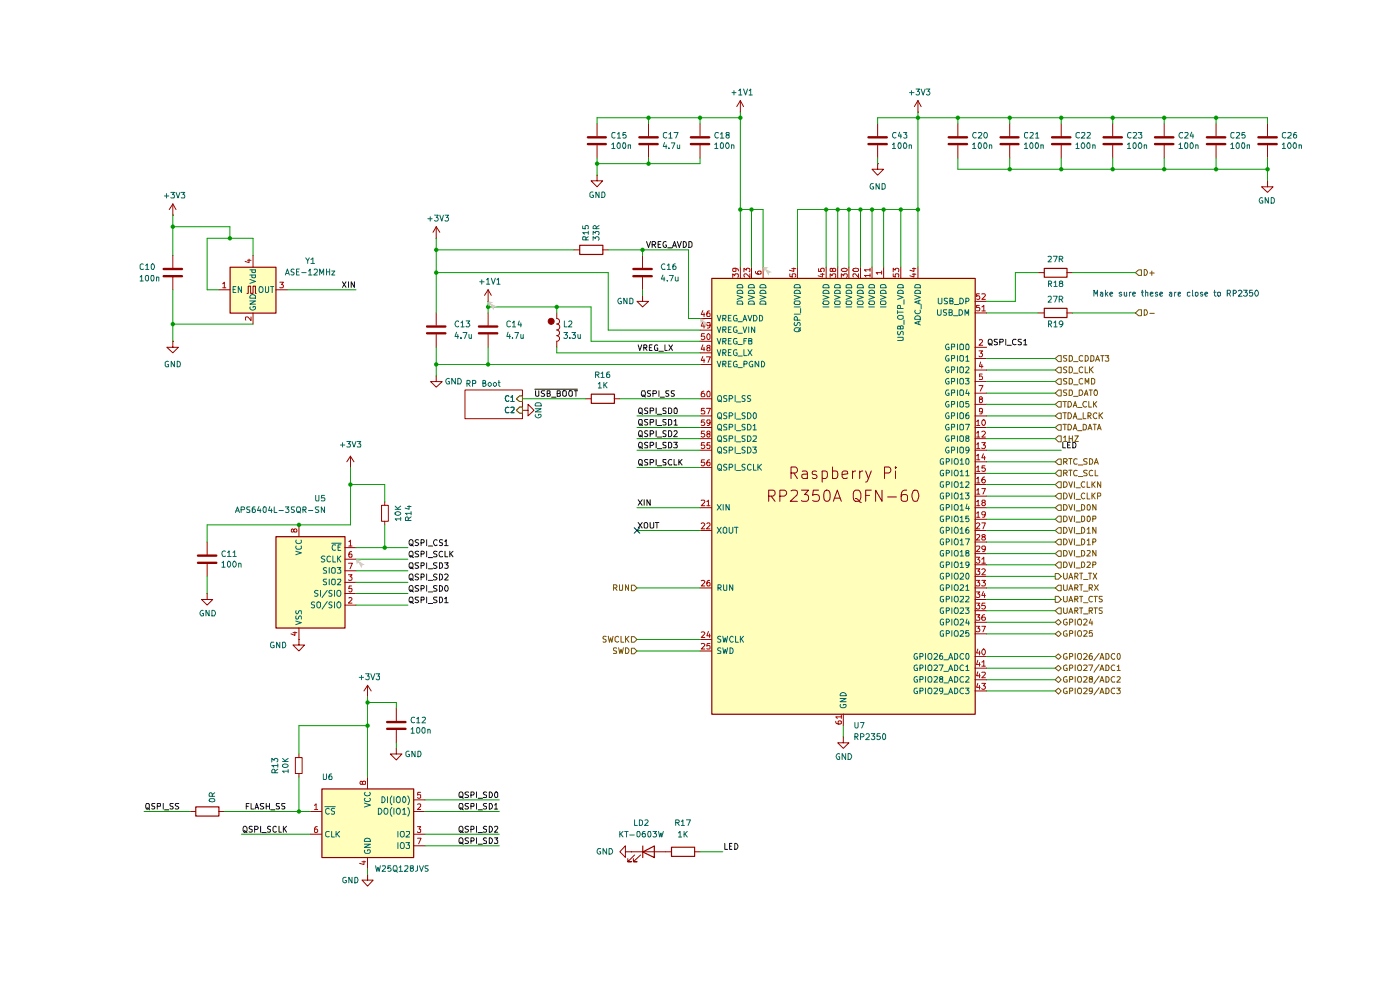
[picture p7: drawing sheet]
<svg xmlns="http://www.w3.org/2000/svg" width="297mm" height="210mm" viewBox="0 0 297 210" stroke-linecap="round" stroke-linejoin="round" font-family="sans-serif">
<path d="M109.6 84.6l.6-.6h.6v1.2h-.6z" fill="none" stroke="#765500" stroke-width=".21"/>
<path d="M108 84.1l-.3-.2a.6 .6 0 0 0-.5 .7 .6 .6 0 0 0 .7 .5l.1-.1M108.4 84.2h.1l.2-.3v1.3M108.4 85.2h.7" fill="none" stroke="#006665" stroke-width=".21"/>
<path d="M110.2 86.4h.6v1.2h-.6l-.6-.6z" fill="#fff"/>
<path d="M110.2 86.4h.6v1.2h-.6l-.6-.6z" fill="none" stroke="#765500" stroke-width=".21"/>
<path d="M108 86.4h-.3a.67 .67 0 0 0-.5 .5 .67 .67 0 0 0 .2 .6h.6M108.4 86.4h.7v.5l-.7 .6h.7" fill="none" stroke="#006665" stroke-width=".21"/>
<path d="M98.6 82.7h12.2v6.1h-12.2z" fill="#fff"/>
<g fill="#ffb">
<path d="M68.2 167.3h19.5v14.6h-19.5z"/>
<path d="M48.8 56.6h9.7v9.8h-9.7z"/>
<path d="M58.5 113.8h14.7v19.4h-14.7z"/>
<path d="M151 59h55.8v92.5h-55.8z"/>
</g>
<circle cx="116.9" cy="68.2" r=".64" fill="#910000"/>
<path d="M109.6 84.6l.6-.6h.6v1.2h-.6z" fill="#fff"/>
<path d="M109.6 84.6l.6-.6h.6v1.2h-.6z" fill="none" stroke="#765500" stroke-width=".21"/>
<path d="M108 84.1l-.3-.2a.6 .6 0 0 0-.5 .7 .6 .6 0 0 0 .7 .5l.1-.1M108.4 84.2h.1l.2-.3v1.3M108.4 85.2h.7" fill="none" stroke="#006665" stroke-width=".21"/>
<path d="M110.2 86.4h.6v1.2h-.6l-.6-.6z" fill="#fff"/>
<path d="M110.2 86.4h.6v1.2h-.6l-.6-.6z" fill="none" stroke="#765500" stroke-width=".21"/>
<g fill="none" stroke="#006665" stroke-width=".21">
<path d="M53 59.3l1.2 .4-1.2 .4M53 58.3h1.2v.5h-.8v-.5M53 57.2h1.2v.5h-.8v-.5M49.4 61.4h.5M50 60.8h-.6v1.3h.6M51.2 60.8v1.3l-.7-1.3v1.3M53 63.8h1.2l-1.2 .7h1.2M53.1 65.1a.59 .59 0 0 0 .3 .7 .59 .59 0 0 0 .8-.3l-.1-.5h-.4v.3M53.1 62.7a.72 .72 0 0 1 1.1 0v.5h-1.2zM55.2 60.8l.3 .1a.74 .74 0 0 1 .2 1l-.5 .2a.86 .86 0 0 1 0-1.3zM56.3 60.8v1.1l.2 .2h.2l.3-.3v-1M57.4 60.8h.7"/>
<path d="M57.7 60.8v1.3M108 86.4h-.3a.67 .67 0 0 0-.5 .5 .67 .67 0 0 0 .2 .6h.6M108.4 86.4h.7v.5l-.7 .6h.7M68.9 171.1h2.2M69.9 171.6l-.4-.1-.4 .3v.6l.2 .2 .3 .1 .3-.1M69.9 176.4h-.6l-.2 .2v.7l.4 .2h.4M70.4 176.4v1.1h.6M71 171.5h-.5l-.2 .2 .1 .3 .6 .2v.4l-.2 .1-.5-.1M71.3 176.4v1.1M71.5 176.9l.6 .6M72.1 176.4l-.8 .6M77.3 179.1h1.3l-1.3 .6h1.3"/>
<path d="M77.3 170.4l1.3 .4-1.3 .4M77.5 177.9h.9l.2 .6h-1.3zM77.5 169.3l-.2 .4 .3 .3 .8-.1 .2-.2-.2-.4M77.5 168.1l-.2 .2a.65 .65 0 0 0 .6 .5 .65 .65 0 0 0 .7-.5l-.2-.2M80.3 171.5a.65 .65 0 0 1 .7 .6 .65 .65 0 0 1-.7 .6zM81 169a.64 .64 0 0 1 .7 .6 .64 .64 0 0 1-.7 .7zM81.7 171.5a.46 .46 0 0 1 .6 .4l-.2 .7-.4 .1a.86 .86 0 0 1 0-1.2zM82.2 169v1.3M83.1 171.3l-.3 .5v.8l.3 .5M83.1 168.8v.1a1.34 1.34 0 0 0 0 1.8M83.6 169v1.3M83.6 171.5v1.2"/>
<path d="M84.2 171.6l.5-.1a.86 .86 0 0 1 0 1.2h-.3a.79 .79 0 0 1-.2-1.1zM84.2 169.2l.5-.2a.86 .86 0 0 1 0 1.3l-.4-.1a.74 .74 0 0 1-.1-1zM84.4 176.4v1.1M84.4 178.7v1.3M85.2 178.7a.46 .46 0 0 1 .6 .5v.4a.46 .46 0 0 1-.6 .4 .86 .86 0 0 1 0-1.3zM85.4 171.8l.4-.3v1.2M85.4 172.7h.7M85.7 169a.68 .68 0 0 1 .4 .6 .68 .68 0 0 1-.4 .7l-.3-.3v-.7zM86.1 178.7h.8l-.4 .5 .4 .1v.5l-.2 .2h-.4l-.2-.2M86.2 176.4h.6l.1 .5-.8 .6h.8M86.5 171.3a1.44 1.44 0 0 1 0 1.8M86.5 168.8a1.44 1.44 0 0 1 0 1.9"/>
<path d="M77.4 180.3v.5l.2 .2h.6l.3-.2 .1-.3-.2-.2h-.4v.2"/>
<circle cx="85.3" cy="176.9" r=".58"/>
</g>
<g fill="none" stroke="#910000" stroke-width=".21">
<path d="M126.7 37.2v1.2h1.1l-1.1 1.2-1.3-1.2h1.3M126.7 37.2h.1M126.7 26.2v2.7M126.7 30.8v2.7M137.6 26.2v2.7M137.6 30.8v2.7M148.5 26.2v2.7M148.5 30.8v2.7M36.7 45.6h.1M36.7 43.3v2.3M36.7 54.2v2.7M36.7 58.8v2.7"/>
<path d="M36.7 43.3l-.8 1.2M36.7 43.3l.6 1.2M53.7 54.2v2.4M92.5 50.5h.1M92.5 48.1l-.6 1.2M92.5 48.1l.8 1.2M92.5 48.1v2.4M121.8 53h1.1M127.8 53h1.2M136.3 54.2v2.7M136.3 58.8v2.7M36.7 72.4v1.3h1.1l-1.1 1.1-1.3-1.1h1.3"/>
<path d="M36.7 72.4h.1M46.4 61.5h2.4M52.4 62.2h.3v-1.5h.5v1.5h.5v-1.5h.5v1.5h.2M53.7 66.4v2.4M58.5 61.5h2.5M92.5 79.8v1.1h-1.1l1.1 1.2 1.3-1.2h-1.3M92.5 79.8h.1M92.5 66.4v2.6M92.5 71v2.7M103.5 63.9h.1M103.5 61.5v2.4M103.5 66.4v2.6"/>
<path d="M103.5 71v2.7M103.5 61.5l-.7 1.2M103.5 61.5l.7 1.2M118.1 66.4v1.2a.59 .59 0 0 1 .6 .6 .59 .59 0 0 1-.6 .6 .61 .61 0 0 1 .6 .6 .61 .61 0 0 1-.6 .6M118.1 70a.59 .59 0 0 1 .6 .6 .59 .59 0 0 1-.6 .6 .59 .59 0 0 1 .6 .6 .59 .59 0 0 1-.6 .6v1.3M136.3 62.7v1.2h1.3l-1.3 1.2-1.2-1.2h1.2M136.3 62.7h.1M98.6 82.7h12.2v6.1h-12.2zM63.4 159.9v.8M78 147.8h.1M78 145.4l-.8 1.2M78 145.4l.7 1.2"/>
<path d="M78 145.4v2.4M84.1 158.8v1.1h1.2l-1.2 1.3-1.3-1.3h1.3M84.1 158.8h.1M84.1 150.2v2.7M84.1 154.9v2.7M40.3 172.1h1.2M46.4 172.1h1.2M62.7 160.7h1.4v3.4h-1.4zM63.4 164.1v.7M65.8 172.1h2.4M65.8 177h2.4M78 164.8v2.5"/>
<path d="M87.7 172.1h2.5M87.7 177h2.5M87.7 169.7h2.5M87.7 179.4h2.5M78 185.5v1.2h1.2l-1.2 1.3-1.2-1.3h1.2M78 185.5h.1M78 181.9v2.4M132.7 180.7v-1.3l-1.2 1.3 1.2 1.2v-1.2h1.2M133.9 180.7h.1M133.9 180.7h8.5M134.6 181.4l-1.4 1.4h.7h-.7v-.7M135.9 181.4l-1.5 1.4h.7h-.7v-.7"/>
<path d="M147.3 180.7h1.2"/>
</g>
<g fill="none" stroke="#0f0f0f" stroke-width=".21">
<path d="M72.6 59.8l.8 1.2M73.4 59.8l-.8 1.2M73.9 59.8v1.2M75.2 59.8v1.2l-.7-1.2v1.2M137.2 51.2l.4 1.3 .4-1.3M138.3 51.9l.7-.1 .1-.3-.2-.3h-.6v1.3M138.7 51.9l.4 .6M139.6 51.8h.4M140.2 51.2h-.6v1.3h.6M141.3 51.3l-.1-.1a.64 .64 0 0 0-.6 .6 .64 .64 0 0 0 .5 .7l.3-.2v-.3h-.3M141.6 52.6h1M142.7 52.5l.4-1.3 .4 1.3"/>
<path d="M142.8 52.2h.5M143.7 51.2l.4 1.3 .4-1.3M145 51.2a.64 .64 0 0 1 .6 .7 .64 .64 0 0 1-.6 .6zM146.1 51.2a.52 .52 0 0 1 .7 .4v.6a.52 .52 0 0 1-.7 .3zM135.4 73.2l.3 1.1 .4-1.1M136.6 73.7h.6v-.5h-.6v1.1M136.8 73.7l.4 .6M137.8 73.7h.4M138.3 73.2h-.5v1.1h.5M139.5 73.2a.45 .45 0 0 0-.6 .2v.7l.1 .2h.5v-.5h-.1M139.8 74.5h.9M141.1 73.2v1.1h.5"/>
<path d="M141.9 73.2l.8 1.1M142.7 73.2l-.8 1.1M135.6 97.6l.1-.1 .5 .1v.9l-.1 .1h-.4a.74 .74 0 0 1-.1-1zM135.6 86.7l.1-.2 .5 .2v.8l-.1 .2h-.5v-.2zM135.7 98.4l.6 .4M135.7 87.5l.6 .4M136.2 82.9h.5l.2 .8a.46 .46 0 0 1-.6 .4 .86 .86 0 0 1-.1-1.2zM136.3 83.8h.3l.3 .4M137.4 97.5h-.6v.5l.5 .1 .1 .4-.1 .1h-.6M137.4 86.6h-.6v.4a.47 .47 0 0 1 .5 .2 .47 .47 0 0 1 0 .5h-.6M137.9 98.1h.5l.3-.2-.1-.4h-.7v1.1M137.9 87.1h.6l.2-.1-.1-.4-.7-.1v1.2"/>
<path d="M138 82.9h-.6l-.1 .2 .1 .3 .6 .3v.3h-.7M138.5 83.5h.6l.2-.2-.1-.3-.7-.1v1.2M139.2 86.5v1.2M139.2 97.5v1.1M139.4 98.8h1M139.4 87.9h1M139.8 82.9v1.2M140 84.2h1M141.3 97.5h-.7v.5l.6 .1 .1 .2-.1 .3h-.6M141.3 86.6h-.7v.4l.7 .4-.1 .3h-.6M141.8 86.5h.4l.3 .3v.7l-.2 .2h-.5zM141.9 82.9h-.6a.47 .47 0 0 0 .1 .5 .47 .47 0 0 0 .4 .2v.4h-.6"/>
<path d="M142.5 97.5h-.2a.66 .66 0 0 0-.6 .4 .66 .66 0 0 0 .3 .7h.5M143 97.5v1.1h.6M143.1 82.9l-.7 .1v.3l.7 .4-.3 .4-.4-.1M143.1 86.6l.3-.1a.86 .86 0 0 1 .1 1.2h-.3l-.2-.2zM144 97.5v1.1M144.2 98l.5 .6M144.7 97.5l-.7 .6M135.4 110.8l.8 1.2M135.4 106l.8 1.2M136.2 110.8l-.8 1.2M136.2 106l-.8 1.2M136.7 111l.5-.2a.86 .86 0 0 1 0 1.2h-.4l-.1-.2z"/>
<path d="M136.7 106v1.2M137.9 110.8v1l.2 .2h.4l.2-.2v-1M137.9 106v1.2l-.7-1.2v1.2M139 110.8h.8M139.4 110.8v1.2M31.1 170.4h.4l.2 .2v.9l-.5 .1a.86 .86 0 0 1-.1-1.2zM31.2 171.4l.6 .4M32.9 170.4h-.6a.47 .47 0 0 0 0 .5 .47 .47 0 0 0 .5 .2v.4h-.6M33.4 171h.6v-.5l-.6-.1v1.2M34.6 170.4v1.2M34.9 171.8h.9M36.7 170.4l-.6 .1v.4l.6 .4-.2 .3-.4-.1"/>
<path d="M37.9 170.4h-.6l-.1 .3 .2 .3h.3l.2 .3-.1 .2h-.6M51.6 175.4l.2-.1h.4a.74 .74 0 0 1 .1 1.1l-.5 .1a.9 .9 0 0 1-.2-1.1zM51.8 176.2l.6 .4M52.2 171h.5M52.8 170.4h-.6v1.2M53.3 170.4v1.2h.6M53.5 175.3h-.4l-.3 .2 .1 .3 .6 .2v.4l-.2 .1-.5-.1M54 175.9h.5l.3-.4-.3-.2h-.5v1.2M54.1 171.6l.3-1.2 .5 1.2M54.2 171.3h.6M55.3 175.3v1.2M55.5 176.6h1"/>
<path d="M56 170.4h-.6l-.2 .3 .3 .3h.2l.3 .3-.1 .2h-.7M56.5 171h.7M56.5 170.4v1.2M57.2 170.4v1.2M57.4 175.3h-.6v.5l.5 .1 .1 .4-.2 .2-.5-.1M57.4 171.8h.9M58.6 175.4l-.3-.1-.4 .3 .1 .8 .3 .1 .3-.1M59.2 175.3v1.2h.5M59.3 170.4h-.6l-.1 .3 .1 .2 .6 .3v.3h-.7M60.1 175.3v1.2M60.3 175.8l.5 .7M60.5 170.4l-.7 .1v.4l.7 .4-.3 .3-.4-.1"/>
<path d="M60.8 175.3l-.7 .6M97.5 175.4l.5-.1a.86 .86 0 0 1 0 1.2 .46 .46 0 0 1-.6-.4zM97.5 170.4h.5l.1 .2a.65 .65 0 0 1-.4 1l-.3-.4zM97.6 168.9l.7 .4M97.6 176.2l.7 .4M97.6 171.4h.3l.4 .4M97.6 178.6l.7 .5M99.4 168.1h-.7v.4l.5 .2 .2 .3-.2 .2h-.6M99.4 175.3h-.5l-.3 .2 .1 .3 .5 .1 .2 .3-.3 .3-.5-.1M99.4 170.4h-.6l-.2 .3 .3 .3h.2l.3 .3-.1 .2h-.7M99.4 177.8h-.7l-.1 .3 .6 .3 .2 .3-.2 .2h-.6M99.9 168.7l.6-.1v-.5l-.6-.1v1.2"/>
<path d="M99.9 175.9h.6v-.6h-.6v1.2M99.9 171h.6v-.6h-.6v1.2M99.9 178.4l.6-.1v-.5l-.6-.1v1.2M101.1 168v1.2M101.1 170.4v1.2M101.1 175.3v1.2M101.1 177.7v1.2M101.4 169.3h1M101.4 176.6h1M101.4 171.8h1M101.4 179.1h1M103.2 168.1h-.6a.57 .57 0 0 0 .6 .6l-.1 .5h-.6"/>
<path d="M103.2 175.3h-.4l-.3 .2 .1 .3 .6 .2v.4l-.2 .1-.5-.1M103.2 170.4h-.5l-.2 .3 .3 .3 .4 .2v.3h-.7M103.2 177.8l-.4-.1-.3 .3 .3 .3 .4 .2v.3l-.7 .1M103.8 168a.66 .66 0 0 1 .7 .4 .66 .66 0 0 1-.3 .8h-.4zM103.8 175.3a.64 .64 0 0 1 .7 .6 .64 .64 0 0 1-.7 .6zM103.8 170.4h.4a.66 .66 0 0 1 .3 .8 .66 .66 0 0 1-.7 .4zM103.8 177.7a.66 .66 0 0 1 .7 .5 .66 .66 0 0 1-.3 .7h-.4zM104.9 175.4l.2-.1h.3l.2 .1v.4l-.7 .7h.7M104.9 170.8l.3-.4v1.2M104.9 177.7h.7l-.4 .4 .4 .2v.5h-.7M104.9 171.6h.7M105.1 168.1l.2-.1 .3 .2v.8l-.2 .2h-.3l-.2-.5z"/>
<path d="M153.8 178.9v1.3h.5M154.8 179.5h.3M155.3 178.9h-.5v1.3h.5M155.9 178.9a.64 .64 0 0 1 .7 .6 .64 .64 0 0 1-.7 .7z"/>
<circle cx="97.8" cy="178.3" r=".57"/>
<circle cx="97.8" cy="168.6" r=".57"/>
</g>
<g fill="none" stroke="#910000" stroke-width=".51">
<path d="M124.7 29.1h3.8M124.7 30.6h3.8M135.6 29.1h3.9M135.6 30.6h3.9M146.6 29.1h3.9M146.6 30.6h3.9M34.7 57.1h3.9M34.7 58.6h3.9M134.4 57.1h3.9M134.4 58.6h3.9M90.6 69.3h3.9M90.6 70.7h3.9"/>
<path d="M101.6 69.3h3.9M101.6 70.7h3.9M82.1 153.2h3.9M82.1 154.6h3.9"/>
</g>
<path d="M48.8 56.7h9.7v9.7h-9.7zM123 52h4.9v2h-4.9zM41.5 171.2h4.9v1.9h-4.9zM68.3 167.3h19.5v14.6h-19.5zM136.4 179.5v2.4M142.5 179.7h4.9v2h-4.9zM136.4 180.7l2.4-1.2v2.4z" fill="none" stroke="#910000" stroke-width=".25"/>
<g fill="none" stroke="#b90000" stroke-width=".21">
<path d="M52.5 55.2h.8M52.8 55v.7l-.8-.2M59.4 59.9h.7l-.4 .5 .4 .1v.4l-.2 .1h-.5M47.2 60.2l.4-.3v1.1M47.2 61h.7M53.3 67.2v.8l-.7-.8-.5 .1 .1 .6M66.7 170.9l.4-.4v1.2M66.7 171.7h.7M67.3 175.3l-.4 .1-.2 .3v.7l.2 .2 .4-.1v-.6h-.4l-.2 .2M76.9 165.9l.2-.2 .5 .1-.1 .6h-.5l-.1-.2v-.4h-.4v.6h.3l.1-.2M88.6 170.6h.6v.4l-.6 .7h.6M88.6 175.3h.6l-.3 .6h.3v.5l-.1 .2h-.4l-.1-.2"/>
<path d="M88.6 177.8h.7l-.5 1.2M89.2 168.1h-.6v.6l.6-.1v.6l-.1 .1h-.4l-.1-.1M76.8 182.8h.8M77.2 182.6v.8l-.9-.3"/>
</g>
<path d="M133.9 124.1h.6l.6 .6-.6 .6h-.6z" fill="#fff"/>
<path d="M130.1 124.7h.5l.3-.2-.1-.4-.7-.1v1.2M130.5 124.7l.4 .5M131.4 124l.1 1.2h.5l.1-1.2M133.4 124v1.2l-.7-1.2v1.2M133.9 124.1h.6l.6 .6-.6 .6h-.6z" fill="none" stroke="#765500" stroke-width=".21"/>
<path d="M133.9 135h.6l.6 .6-.6 .6h-.6z" fill="#fff"/>
<path d="M128.6 135h-.5l-.2 .1v.4l.7 .4-.2 .3-.5-.1M129 135l.3 1.2 .2-.9 .3 .9 .3-1.2M131.2 135.1l-.3-.1-.4 .3 .1 .8 .3 .1 .3-.1M131.7 135v1.2h.6M132.7 135v1.2M132.8 135.5l.6 .7M133.4 135l-.7 .7M133.9 135h.6l.6 .6-.6 .6h-.6z" fill="none" stroke="#765500" stroke-width=".21"/>
<path d="M133.9 137.5h.6l.6 .6-.6 .6h-.6z" fill="#fff"/>
<path d="M130.8 137.5h-.7v.4l.6 .2 .1 .2-.1 .3h-.6M131.2 137.4l.3 1.2 .2-.8 .3 .8 .3-1.2M132.7 137.4a.66 .66 0 0 1 .7 .4 .66 .66 0 0 1-.2 .8h-.5zM133.9 137.5h.6l.6 .6-.6 .6h-.6z" fill="none" stroke="#765500" stroke-width=".21"/>
<g fill="none" stroke="#910000" stroke-width=".21">
<path d="M157.1 23.8h.1M157.1 21.3l-.8 1.3M157.1 21.3l.6 1.3M157.1 21.3v2.5M186.2 34.7v1.2h1.3l-1.3 1.3-1.2-1.3h1.2M186.2 34.7h.1M186.2 26.2v2.7M186.2 30.8v2.7M194.7 23.8h.1M194.7 21.3l-.7 1.3M194.7 21.3l.7 1.3M194.7 21.3v2.5"/>
<path d="M203.2 26.2v2.7M203.2 30.8v2.7M220.2 57.8h1.3M226.3 57.8h1.2M74.3 99.1h.1M74.3 96.8l-.7 1.2M74.3 96.8l.8 1.2M74.3 96.8v2.3M110.8 87h1.2v-1.2l1.3 1.2-1.3 1.2v-1.2M110.8 87h.1M124.2 84.6h1.2M130.3 84.6h1.2"/>
<path d="M43.9 115v2.7M43.9 119.6v2.7M63.4 111.3v2.5M73.2 116.2h2.3M73.2 118.6h2.3M80.9 107.2h1.5v3.4h-1.5zM81.6 106.4v.8M81.6 110.6v.7M43.9 125.9v1.3h1.2l-1.2 1.2-1.1-1.2h1.1M43.9 125.9h.1M63.4 135.6v1.2h1.2l-1.2 1.3-1.3-1.3h1.3M63.4 135.6h.1"/>
<path d="M63.4 133.2v2.4M73.2 128.4h2.3M73.2 123.5h2.3M73.2 125.9h2.3M73.2 121.1h2.3M178.9 156.3v1.3h1.2l-1.2 1.2-1.2-1.2h1.2M178.9 156.3h.1"/>
</g>
<g fill="none" stroke="#0f0f0f" stroke-width=".21">
<path d="M113.5 82.6h9M113.6 82.9v.9l.3 .3 .4-.1v-1.1M115.6 82.9h-.6l-.2 .2 .3 .4h.2l.3 .2-.1 .3h-.7M116.1 83.5h.4l.2-.2-.1-.4h-.5v1.2l.6-.1 .1-.3-.3-.2M117 84.2h.9M118.2 83.5h.4l.3-.3-.1-.2-.6-.1v1.2h.5l.2-.1v-.4l-.3-.1M119.4 83.1l.2-.2h.4l.1 .2v.8l-.2 .2-.5-.2zM120.8 82.9h.4l.2 .2v.8l-.5 .2a.86 .86 0 0 1-.1-1.2zM121.8 82.9h.7M122.2 82.9v1.2M135.6 91.5l.1-.1 .5 .1v1l-.5 .1a.9 .9 0 0 1-.1-1.1zM135.6 94l.1-.2 .5 .2v.8l-.1 .2h-.4a.74 .74 0 0 1-.1-1z"/>
<path d="M135.6 89h.5l.1 .2v.8l-.5 .2a.86 .86 0 0 1-.1-1.2zM135.7 92.3l.6 .4M135.7 94.7l.6 .5M135.7 89.9l.6 .4M137.4 91.4h-.6v.5l.5 .2 .1 .3-.2 .2-.5-.1M137.4 93.9h-.6v.4l.5 .2 .1 .3-.1 .2h-.6M137.4 89h-.6v.5l.5 .2 .1 .2-.2 .3-.5-.1M137.9 92h.5l.3-.4-.3-.2h-.5v1.2M137.9 94.5h.5l.3-.3-.1-.3-.7-.1v1.2M137.9 89.6l.7-.1 .1-.3-.2-.2h-.6v1.2M139.2 89v1.2M139.2 91.4v1.2"/>
<path d="M139.2 93.8v1.2M139.4 92.7h1M139.4 95.2h1M139.4 90.3h1M141.3 91.4h-.5l-.2 .1v.4l.7 .4-.2 .3-.5-.1M141.3 93.9h-.7v.4l.6 .2 .1 .2-.1 .3h-.6M141.3 89l-.7 .1v.3l.7 .4-.2 .4-.5-.1M141.8 91.4h.5l.2 .3v.6l-.3 .3h-.4zM141.8 93.8h.4l.3 .3v.6l-.2 .3h-.5zM141.8 89h.5l.2 .2v.7l-.3 .3h-.4zM142.9 93.8h.8l-.4 .5h.3l.1 .2-.1 .5-.7-.1M143 91.5l.4-.1 .3 .3-.8 .9h.8"/>
<path d="M143 89.3l.3-.3v1.2M143 90.2h.7M86.9 117.1l.5-.2a.86 .86 0 0 1 .1 1.2h-.5l-.2-.4zM87 119.4h.5a.86 .86 0 0 1-.1 1.2 .46 .46 0 0 1-.6-.5zM87 114.6l.4-.1a.86 .86 0 0 1 0 1.2h-.3a.77 .77 0 0 1-.1-1.1zM87 115.4l.7 .4M87 117.9l.7 .4M88.8 119.4h-.6l-.1 .2 .1 .3 .6 .3-.1 .3h-.6M88.8 114.6l-.5-.1-.2 .2v.3l.5 .1 .2 .4-.2 .2h-.5M88.8 117h-.7v.3l.2 .2h.3l.2 .4-.2 .2h-.5M89.3 120l.6-.1v-.5h-.6v1.2M89.3 115.1h.6v-.5l-.6-.1v1.2"/>
<path d="M89.3 117.5h.6v-.5l-.6-.1v1.2M90.5 114.5v1.2M90.5 116.9v1.2M90.5 119.4v1.2M90.8 115.8h1M90.8 118.3h1M92.7 119.4h-.6l-.1 .2 .1 .3 .6 .3-.1 .3h-.6M92.7 114.6l-.2-.1a.65 .65 0 0 0-.6 .6 .65 .65 0 0 0 .6 .6l.2-.1M92.7 117h-.7v.3l.2 .2h.3l.2 .4-.2 .2h-.5M93.2 119.4h.4a.66 .66 0 0 1 .3 .7 .66 .66 0 0 1-.7 .5zM93.9 114.6l-.5-.1-.2 .1v.4l.6 .1 .1 .2-.1 .4h-.6M93.9 117l-.3-.1a.67 .67 0 0 0-.5 .5 .67 .67 0 0 0 .3 .7l.5-.1"/>
<path d="M94.3 119.4h.8l-.4 .4 .3 .1v.6h-.7M94.3 114.8h.2l.2-.3v1.2M94.3 115.7h.8M94.4 116.9v1.2h.6M95.4 116.9v1.2M95.6 117.4l.5 .7M96.1 116.9l-.7 .7M86.9 121.9l.5-.1a.86 .86 0 0 1 0 1.2 .46 .46 0 0 1-.6-.4zM87 126.7h.5v.1a.65 .65 0 0 1-.4 1l-.3-.4zM87 125.1l.7 .5M87 120.3h.3l.4 .4M87 122.7l.7 .4"/>
<path d="M87 127.6h.3l.4 .4M88.8 124.3h-.7v.4l.5 .2 .2 .3-.2 .2h-.5M88.8 121.8h-.5l-.2 .2 .1 .3 .6 .4-.2 .3-.5-.1M88.8 126.7h-.6l-.1 .2 .2 .4h.3l.2 .2-.1 .3h-.6M89.3 124.9l.6-.1v-.5l-.6-.1v1.2M89.3 122.4l.6-.1v-.5h-.6v1.2M89.3 127.3h.6v-.6h-.6v1.1M90.5 121.8v1.2M90.5 124.2v1.2M90.5 126.7v1.1M90.8 125.6h1M90.8 120.7h1"/>
<path d="M90.8 123.1h1M90.8 128h1M92.7 124.3h-.7v.4l.5 .2 .2 .3-.2 .2h-.5M92.7 121.8h-.5l-.2 .2 .1 .3 .6 .4-.2 .3-.5-.1M92.7 126.7h-.6l-.1 .2 .2 .4h.3l.2 .2-.1 .3h-.6M93.2 124.2a.66 .66 0 0 1 .7 .4 .66 .66 0 0 1-.3 .8h-.4zM93.2 121.8a.64 .64 0 0 1 .7 .6 .64 .64 0 0 1-.7 .6zM93.2 126.7h.4a.66 .66 0 0 1 .3 .7 .66 .66 0 0 1-.7 .4zM94.3 121.9l.2-.1h.3l.3 .2-.1 .3-.7 .7h.8M94.3 127l.4-.3v1.1M94.3 127.8h.8M94.5 124.3a.61 .61 0 0 1 .6 .4 .61 .61 0 0 1-.2 .7h-.4l-.1-.2-.1-.5z"/>
<circle cx="87.2" cy="124.8" r=".57"/>
</g>
<path d="M221.5 56.9h4.9v1.9h-4.9zM125.4 83.6h4.9v2h-4.9zM58.5 113.8h14.7v19.4h-14.7z" fill="none" stroke="#910000" stroke-width=".25"/>
<path d="M62.3 112.4l.3-.2 .4 .2-.1 .5h-.5l-.1-.5-.2-.2-.3 .2 .1 .5 .4-.2M73.9 119.5h.9l-.5 1.2M74 114.9l.3-.3v1.2M74 115.8h.7M74.6 117l-.4 .1-.2 .4 .1 .7h.5v-.7h-.5l-.1 .2M62.1 134.2h.9M62.6 134v.8l-.9-.3M73.9 121.9h.8l-.4 .4 .3 .1v.6h-.7M74 126.8l.4-.1 .3 .4-.8 .8h.8M74.6 124.3h-.5l-.1 .6 .6-.1v.7l-.4 .1-.2-.2" fill="none" stroke="#b90000" stroke-width=".21"/>
<g fill="none" stroke="#006665" stroke-width=".21">
<path d="M62.7 116.9l1.2 .4-1.2 .4M62.8 115.8a.45 .45 0 0 0 .2 .7h.7l.2-.2-.1-.5M62.8 114.6l-.1 .2a.67 .67 0 0 0 .6 .5 .67 .67 0 0 0 .6-.2l-.1-.5M68.9 118l-.5-.1-.2 .3v.3l.6 .1 .1 .3-.2 .3-.5-.1M70.1 118.1l-.2-.2a.65 .65 0 0 0-.6 .7 .65 .65 0 0 0 .6 .6l.2-.2M70.4 115.2h2M70.6 117.9v1.3h.6M71.2 115.7l-.5-.1a.67 .67 0 0 0-.3 .6 .67 .67 0 0 0 .6 .6l.2-.1M71.6 117.9v1.3M71.7 116.1h.4M71.8 118.5l.5 .7M72.3 115.6h-.6v1.2h.6"/>
<path d="M72.3 117.9l-.7 .7M62.7 131.7l1.2 .4-1.2 .4M62.8 130.6v.7h.4l.4-.7 .3 .2v.5M62.8 129.5l-.1 .5 .3 .2 .3-.2 .2-.5h.3l.1 .7M66.7 127.8l-.4-.1-.3 .2 .1 .3 .6 .2v.4l-.1 .1h-.6M67.2 127.8l.3-.1 .5 .1v.9l-.3 .2h-.2l-.3-.2zM67.5 125.3l-.5-.1-.3 .3 .2 .3 .6 .4-.3 .3-.5-.1M68 125.2v1.3M69.3 122.9h-.5l-.2 .1 .2 .4 .5 .2v.4h-.7M69.3 120.5l-.5-.1-.2 .3 .2 .3 .5 .2v.3l-.7 .1M69.4 127.6l-1.1 1.6M69.4 125.2l-1.1 1.5"/>
<path d="M69.9 120.4v1.2M69.9 122.9v1.1M70.4 123l.1-.1h.5l.1 .1v.9l-.2 .1-.5-.1zM70.4 120.6l.2-.2 .5 .2v.8l-.1 .2h-.5l-.1-.2zM70.4 127.8h-.5v.4l.5 .2v.3l-.2 .2h-.4M70.4 125.3h-.5v.5l.5 .2v.2l-.2 .3-.4-.1M71 125.2v1.3M71 127.7v1.2M71.5 127.8l.6-.1a.86 .86 0 0 1 0 1.2h-.3a.79 .79 0 0 1-.3-1.1zM71.5 125.4l.6-.2a.86 .86 0 0 1 0 1.3 .46 .46 0 0 1-.6-.4zM71.5 120.4h.8l-.4 .4 .4 .3-.1 .5-.7-.1M71.6 122.9h.6l.1 .3-.8 .8h.8"/>
</g>
<path d="M184.2 29.1h3.9M184.2 30.6h3.9M201.3 29.1h3.8M201.3 30.6h3.8M42 117.9h3.9M42 119.4h3.9" fill="none" stroke="#910000" stroke-width=".51"/>
<path d="M240.9 57.8l.7-.6h.5v1.2h-.5z" fill="#fff"/>
<path d="M240.9 57.8l.7-.6h.5v1.2h-.5zM242.7 57.2a.64 .64 0 0 1 .7 .6 .64 .64 0 0 1-.7 .6zM243.9 57.9h1M244.4 57.5v.9" fill="none" stroke="#765500" stroke-width=".21"/>
<path d="M241.6 65.7h.5v1.3h-.5l-.7-.6z" fill="#fff"/>
<path d="M241.6 65.7h.5v1.3h-.5l-.7-.6zM242.7 65.7h.5a.66 .66 0 0 1 .2 .8 .66 .66 0 0 1-.7 .4zM243.9 66.5h1" fill="none" stroke="#765500" stroke-width=".21"/>
<path d="M209.8 72h.4a.74 .74 0 0 1 .2 1l-.5 .2a.86 .86 0 0 1-.1-1.2zM209.9 72.8l.6 .4M211.6 72h-.6l-.1 .1 .1 .4 .6 .1v.5h-.7M212.1 72.6l.7-.1 .1-.4-.2-.1h-.6v1.2M213.4 72v1.2M213.6 73.2h.9M215.6 72.1l-.5-.1-.3 .2 .1 .8 .3 .2 .4-.1M216.7 72h-.5l-.2 .1 .2 .4 .5 .1v.5h-.7M217.2 72.3l.3-.3v1.2M217.2 73.2h.6" fill="none" stroke="#0f0f0f" stroke-width=".21"/>
<path d="M223.9 78.5l.6-.6h.6v1.2h-.6z" fill="#fff"/>
<path d="M223.9 78.5l.6-.6h.6v1.2h-.6zM226.3 77.9l-.4-.1-.3 .2v.3l.7 .4-.2 .4-.5-.1M226.8 77.8h.4l.3 .3v.6l-.3 .4h-.4zM227.8 79.2h.9M229.7 78l-.3-.2-.5 .3 .1 .8 .4 .2 .3-.2M230.2 77.8v1.3h.6M231.1 77.8v1.3M231.3 78.3l.6 .8M231.9 77.8l-.8 .8" fill="none" stroke="#765500" stroke-width=".21"/>
<path d="M223.9 76l.6-.6h.6v1.3h-.6z" fill="#fff"/>
<path d="M223.9 76l.6-.6h.6v1.3h-.6zM226.3 75.4l-.7 .1v.4l.7 .4-.2 .3-.5-.1M226.8 75.4h.5l.2 .3v.7l-.3 .2h-.4zM227.8 76.7h.9M229.7 75.5l-.5-.1-.3 .3v.7l.5 .2 .3-.1M230.2 75.4h.4a.66 .66 0 0 1 .3 .8 .66 .66 0 0 1-.7 .4zM231.4 75.4h.5l.2 .3v.7l-.4 .2h-.3zM232.4 76.6l.4-1.2 .5 1.2M232.6 76.3h.6M233.5 75.4h.7M233.9 75.4v1.2M234.4 75.4h.8l-.3 .5h.3v.6h-.8" fill="none" stroke="#765500" stroke-width=".21"/>
<path d="M221.5 65.4h4.9v2h-4.9z" fill="none" stroke="#910000" stroke-width=".25"/>
<g fill="none" stroke="#910000" stroke-width=".21">
<path d="M214.2 26.2v2.7M214.2 30.8v2.7M225.1 26.2v2.7M225.1 30.8v2.7M236.1 26.2v2.7M236.1 30.8v2.7M247 26.2v2.7M247 30.8v2.7M258 26.2v2.7M258 30.8v2.7M268.9 38.4v1.2h-1.3l1.3 1.2 1.2-1.2h-1.2M268.9 38.4h.1"/>
<path d="M268.9 26.2v2.7M268.9 30.8v2.7M220.2 66.4h1.3M226.3 66.4h1.2"/>
</g>
<path d="M212.3 29.1h3.8M212.3 30.6h3.8M223.2 29.1h3.9M223.2 30.6h3.9M234.1 29.1h3.9M234.1 30.6h3.9M245 29.1h3.9M245 30.6h3.9M256 29.1h3.9M256 30.6h3.9M267 29.1h3.9M267 30.6h3.9" fill="none" stroke="#910000" stroke-width=".51"/>
<path d="M223.9 80.9l.6-.5h.6v1.1h-.6z" fill="#fff"/>
<path d="M223.9 80.9l.6-.5h.6v1.1h-.6zM226.3 80.4h-.7v.4l.6 .1 .1 .2-.1 .4h-.6M226.8 80.3h.4l.3 .2v.7l-.2 .3h-.5zM227.8 81.6h.9M229.7 80.4l-.3-.1-.5 .2v.7l.3 .3 .5-.1M230.2 81.5v-1.2l.4 .8 .4-.8v1.2M231.6 80.3h.3l.3 .2v.7l-.1 .3h-.5z" fill="none" stroke="#765500" stroke-width=".21"/>
<path d="M151 59.1h55.9v92.4h-55.9z" fill="none" stroke="#910000" stroke-width=".25"/>
<g fill="none" stroke="#910000" stroke-width=".21">
<path d="M157.1 56.6v2.4M159.4 56.6v2.4M161.9 56.6v2.4M169.2 56.6v2.4M175.3 56.6v2.4M177.7 56.6v2.4M180.1 56.6v2.4M182.5 56.6v2.4M185 56.6v2.4M187.5 56.6v2.4M191.1 56.6v2.4M194.7 56.6v2.4"/>
<path d="M148.5 67.6h2.5M148.5 77.3h2.5M148.5 74.8h2.5M148.5 70h2.5M148.5 72.4h2.5M206.8 73.7h2.5M206.8 76h2.5M206.8 78.5h2.5M206.8 66.4h2.5M206.8 63.9h2.5M148.5 88.2h2.5M148.5 90.7h2.5"/>
<path d="M148.5 93.1h2.5M148.5 95.5h2.5M148.5 99.1h2.5M148.5 84.6h2.5M170.2 100h.9l.2 .2v1.3M173.2 100a.6 .6 0 0 0-.9 .2l.1 .4a.85 .85 0 0 1 .9 .4l-.1 .3-.2 .2-.7-.2M174.4 100h.9a1.15 1.15 0 0 1 0 1.3l-.2 .2h-.5l-.2-.2M174.4 99.9v2.4M176.6 100h.9a1.15 1.15 0 0 1 0 1.3l-.2 .2h-.5l-.2-.2M176.6 99.1v2.4M180.9 99.9v1.6M181.5 99.9l-.4 .1-.2 .3"/>
<path d="M182.4 99.9v1.6M183.1 99.9l-.6 .2-.1 .2M183.6 99.9l.6 1.6M184.8 99.9l-.8 2.2-.4 .2M190 99.1v.2l.2-.2h-.2v.2M190 99.9v1.6M206.8 80.9h2.5M206.8 83.4h2.5M206.8 85.8h2.5M206.8 88.2h2.5M206.8 90.7h2.5M206.8 93.1h2.5"/>
<path d="M206.8 95.5h2.5M206.8 98h2.5M148.5 107.7h2.5M148.5 112.5h2.5M163.1 105.2h.9a.68 .68 0 0 0 .4-.6 .68 .68 0 0 0-.4-.6h-.9v2.3M163.6 105.2l.8 1.1M165.4 105.2h1a.65 .65 0 0 0 .5-.6 .65 .65 0 0 0-.5-.6h-1v2.3M167.8 100.3h.9a.67 .67 0 0 0 .5-.6 .67 .67 0 0 0-.5-.6h-.9v2.4M167.8 104.1a1.06 1.06 0 0 1 1.3 0v.9l-1.5 1.3h1.6M168.4 100.3l.8 1.2M170 104h1.5l-.8 .9a.67 .67 0 0 1 .8 .4v.6l-.1 .3a1.15 1.15 0 0 1-1.4 0M171.3 100.5l-.9 .1a.48 .48 0 0 0-.2 .7l.2 .2h.6l.3-.2"/>
<path d="M173.7 104h-1.1l-.2 1.1 .2-.1a.91 .91 0 0 1 1.2 .3v.6l-.1 .3a1.06 1.06 0 0 1-1.3 0M175 104.1l.3-.1 .5 .1a1.88 1.88 0 0 1 0 2.2h-.7a1.94 1.94 0 0 1-.1-2.2zM176.8 106.3l.8-2.3 .9 2.3M177 105.7h1.2M178.6 100.7l1.2-.2-.1-.5-.7-.1-.4 .3v1l.4 .3h.5l.2-.2M181.1 104.3l.4-.3 .8 .1a1.49 1.49 0 0 1-.3 2.2h-.6a1.94 1.94 0 0 1-.3-2zM181.4 105.8a1.23 1.23 0 0 1 1.1 .7l.2 .1M183.6 105.1h.9M184.8 104h-1.2v2.3M187.1 104v2.3l-1.3-2.3v2.3M187.6 100.3h1a.67 .67 0 0 0 .4-.6 .67 .67 0 0 0-.4-.6h-1v2.4M188.3 105.4h1.9"/>
<path d="M192.4 104h-.5a.92 .92 0 0 0-.7 1l.1 1.2a.97 .97 0 0 0 1.1 0 1.11 1.11 0 0 0 0-1.2l-.8-.1-.3 .2-.1 .2M193.7 104.1l.4-.1 .5 .1a1.88 1.88 0 0 1 0 2.2h-.8a1.94 1.94 0 0 1-.1-2.2zM206.8 100.4h2.5M206.8 102.8h2.5M206.8 105.2h2.5M206.8 107.7h2.5M206.8 110.2h2.5M206.8 112.5h2.5M206.8 115h2.5M206.8 117.4h2.5M206.8 119.8h2.5M148.5 135.6h2.5"/>
<path d="M148.5 138.1h2.5M148.5 124.7h2.5M206.8 124.7h2.5M206.8 122.3h2.5M206.8 127.2h2.5M206.8 129.5h2.5M206.8 132h2.5M206.8 134.5h2.5M206.8 139.3h2.5M178.9 151.5v2.4M206.8 141.7h2.5M206.8 144.2h2.5"/>
<path d="M206.8 146.6h2.5"/>
</g>
<g fill="none" stroke="#b90000" stroke-width=".21">
<path d="M155.5 58.8v-.7l.4 .4 .1-.4h.6v.7M156 56.9l.1 .1v.5l-.6 .1v-.6l.1-.1 1 .2v.4M157.8 57.7v-.8l.5 .4v-.3l.2-.1 .5 .1 .1 .5-.2 .2M159.1 58.1v.7l-.8-.7h-.3l-.2 .2v.3l.2 .2M160.3 57.6l.1 .4 .4 .2 .7-.1v-.5h-.7l-.1 .3 .3 .3M167.6 58.1v.6l.6 .1-.1-.6 .6-.1 .1 .2v.3l-.1 .2M168 57h.8M168.4 56.8v.8l-.9-.3M173.7 57v.6h.5l-.1-.4 .2-.3 .5 .1v.6M174.1 58.2h.7M174.5 58v.8l-.9-.3M176.1 58.8v-.7l.4 .4 .2-.4h.5v.7"/>
<path d="M176.6 57.2a.35 .35 0 0 1 .4-.3 .35 .35 0 0 1 .3 .3l-.1 .4h-.5l-.2-.6h-.4l.1 .6 .4-.2M178.5 58.8v-.7l.5 .4 .1-.4h.5l.1 .2v.4l-.1 .1M178.5 57.2a.75 .75 0 0 1 1.2 .1l-.2 .3h-.8zM181 57h1l.1 .4-.1 .2h-.8l-.3-.3zM182.1 58.1v.7l-.7-.7h-.4v.7M184.6 58.4h-1.2l.3 .4M184.6 57.2h-1.2l.3 .4M184.6 56.9v.7M184.6 58.1v.7M187 57.8h-1.2l.4 .4M187 57.5v.7M189.5 58.1v.6l.5 .1v-.7h.6v.7"/>
<path d="M189.5 57.7v-.8l.4 .4 .3-.4 .4 .1v.7M193.6 58.2h.7M193.6 57h.7M193.9 58v.8l-.9-.3M193.9 56.8v.8l-.9-.3M149.1 65.9l-.3 .8h.7M149.1 75.6l-.3 .9h.7M149.1 73.2l-.3 .9h.7M149.1 68.3l-.3 .9h.7M149.4 66.4v.7M149.4 68.8v.8M149.4 73.7v.7"/>
<path d="M149.4 76.1v.8M149.4 70.8h-.6v.6l.6-.1 .1 .5-.2 .3h-.4l-.1-.2M149.9 75.7h.8l-.5 1.2M150 71l.4-.2 .2 .2v.8l-.2 .3a.72 .72 0 0 1-.4-1.1zM150.2 73.7h-.2v-.4h.6l-.1 .4-.5 .1v.6l.6-.1v-.4l-.1-.2M150.5 66h-.4l-.2 1 .1 .1h.6v-.6l-.1-.1-.5 .1-.1 .1M150.6 68.9l-.1 .2h-.5v-.7l.6 .1v.8l-.6 .3M207.7 74.4h.8l-.5 .5 .4 .1 .1 .4-.3 .3h-.3l-.2-.2M207.8 72.1h.5l.2 .3-.8 .8h.8M207.8 64.8h-.6v.5l.4-.1 .3 .2-.1 .5h-.6M207.8 62.3h-.6v.6l.4-.2 .3 .3-.1 .4h-.6M208 76.8l-.2 .9h.7"/>
<path d="M208.3 65.1l.4-.3v1.2M208.3 62.4l.6-.1 .1 .3-.7 .9h.7M208.3 77.3v.8M208.3 66h.7M208.4 79.3h-.6v.6l.4-.1 .3 .2-.2 .5-.5-.1M149.4 83l-.5 .1a.94 .94 0 0 0 0 1.1h.5l.1-.2v-.3l-.2-.3h-.3l-.2 .3M149.4 93.9h-.6v.6l.6-.1 .1 .2v.3l-.2 .3h-.4l-.1-.2M149.4 97.5h-.6v.6l.6-.1 .1 .2v.4l-.2 .2h-.4l-.1-.2M149.4 86.6h-.6v.6l.1-.2h.4l.2 .3v.3l-.1 .2-.6-.1M149.4 91.4h-.6v.6h.6l.1 .5-.2 .2h-.4l-.1-.2M149.4 89.1h-.6v.6l.1-.2h.4l.2 .2-.1 .5h-.6M149.9 86.6h.8l-.5 1.2"/>
<path d="M150 83.1l.4-.1 .2 .2v.8l-.1 .2-.5-.1zM150.2 92l-.3-.3 .1-.2 .5-.1 .1 .5-.1 .1h-.5l-.1 .2v.3l.3 .2 .4-.2v-.4l-.1-.1M150.5 97.5h-.2a.93 .93 0 0 0-.3 1.2l.5 .1 .1-.2v-.5l-.6-.1-.1 .2M150.6 93.9h-.6l-.1 .6 .6-.1 .1 .6-.1 .2h-.4l-.2-.2M150.6 89.6l-.1 .2-.5-.1v-.6l.6 .1v.8l-.6 .3M207.2 89.4l.3-.3v1.2M207.2 91.9l.3-.5v1.3M207.2 94.2l.3-.3v1.3M207.2 96.7l.3-.3v1.1M207.2 99.1l.3-.3v1.2M207.2 90.3h.7M207.2 92.7h.7"/>
<path d="M207.2 95.2h.7M207.2 97.5h.7M207.2 100h.7M207.7 81.8h.8l-.6 1.2M207.9 84.7l-.1-.1 .1-.4h.3l.3 .2-.2 .3h-.4l-.1 .1v.5l.1 .1h.3l.3-.2v-.3l-.3-.2M208.3 91.6l.5-.2 .2 .3v.3l-.7 .7h.7M208.3 93.9h.7l-.4 .5 .4 .2v.3l-.2 .3h-.3l-.2-.2M208.4 89.2l.1-.1 .4 .1a.66 .66 0 0 1-.3 1.1l-.1-.1a.67 .67 0 0 1-.1-1zM208.5 87.1l-.3 .3-.4-.1v-.6l.4-.1 .3 .3-.2 .8-.4 .1M208.6 96.3l-.3 .8h.7M208.9 96.8v.7M209 98.8h-.6l-.1 .5a.45 .45 0 0 1 .6 0 .45 .45 0 0 1 .1 .6h-.7"/>
<path d="M148.8 106.2l.6-.1 .1 .2-.7 1h.7M148.8 111.1l.1-.2h.4l.2 .3-.7 1h.7M149.9 106.4l.4-.3v1.2M149.9 111.1l.2-.2h.4l.1 .2v.3l-.7 .8h.7M149.9 107.3h.7M207.1 118.2h.8l-.5 .5 .5 .3-.1 .4-.5 .1-.2-.2M207.2 101.5l.3-.3v1.2M207.2 104l.3-.4v1.2M207.2 106.4l.3-.3v1.2M207.2 108.9l.3-.4v1.2M207.2 111.1l.4-.2 .3 .4-.8 .9h.8M207.2 113.5l.4-.1 .3 .3-.8 .9h.8"/>
<path d="M207.2 115.9l.6-.1 .1 .4-.8 .8h.8M207.2 102.4h.7M207.2 104.8h.7M207.2 107.3h.7M207.2 109.7h.7M208.3 103.6h.7l-.5 1.2M208.3 110.9h.7l-.5 1.3M208.3 118.6l.4-.4v1.3M208.3 119.5h.7M208.5 106.6l-.2-.3 .2-.2h.4l.1 .2v.2a.51 .51 0 0 0-.6 .7h.6v-.3l-.2-.3M208.5 113.9l-.2-.3 .1-.1h.6v.3l-.5 .1-.2 .2 .2 .5h.4l.1-.2v-.3l-.2-.2M208.9 101.2l-.4 .1a.7 .7 0 0 0 0 1.1h.3l.2-.2v-.4l-.5-.1-.2 .2"/>
<path d="M209 109.1l-.1 .1h-.4l-.2-.1v-.4l.2-.2h.4a.88 .88 0 0 1-.2 1.2h-.2M209 116.3l-.2 .3h-.3l-.2-.3v-.3l.2-.2h.4a.94 .94 0 0 1 0 1.1l-.4 .1M148.8 134.1l.5-.1 .2 .3-.7 .9h.7M148.8 136.6l.5-.1 .2 .2-.7 1h.7M148.8 123.2l.5-.1 .2 .3-.7 .9h.7M150.3 133.9l-.4 1h.8M150.5 123.1l-.4 .1-.2 .8 .1 .3 .6-.1v-.5l-.1-.2-.5 .1-.1 .2M150.5 134.5v.7M150.6 136.5h-.6l-.1 .6 .2-.2h.4l.1 .2v.5h-.7M207.1 120.7h.8l-.5 .5h.4l.1 .1-.1 .5-.5 .1-.2-.1M207.1 123.1h.8l-.5 .4 .5 .3-.1 .5-.7-.1M207.1 125.6h.8l-.5 .4 .5 .2-.1 .5h-.7"/>
<path d="M207.1 127.9h.8l-.5 .5h.4v.7l-.5 .1-.2-.2M207.1 130.4h.8l-.5 .5h.4l.1 .2-.1 .5-.7-.1M207.1 132.8h.8l-.5 .5 .5 .2-.1 .4h-.7M207.4 137.7l-.2 .8h.7M207.8 138.1v.8M208.3 120.8l.5-.1 .2 .2-.7 1h.7M208.3 123.1h.7l-.4 .4 .4 .3v.4h-.7M208.3 132.8h.7l-.5 1.2M208.6 125.5l-.3 .8h.7M208.6 137.7a.68 .68 0 0 1 .5 .6 .68 .68 0 0 1-.5 .6 .75 .75 0 0 1 0-1.2zM208.9 130.4a.55 .55 0 0 0-.6 .5v.5l.2 .2h.4l.1-.2v-.3l-.1-.2h-.4l-.2 .2M208.9 125.9v.8"/>
<path d="M209 127.9h-.6l-.1 .6 .6-.1 .1 .5-.2 .3-.5-.2M177.3 153l.1 .4 .4 .2 .7-.1v-.5h-.7v.5l.2 .1M178.5 152.1h-1.2l.3 .3M178.5 151.7v.7M207.4 140l-.2 1h.7M207.4 142.5l-.2 .8h.7M207.4 145l-.2 .8h.7M207.8 140.5v.8M207.8 142.9v.9M207.8 145.4v.8M208.3 140.5l.4-.4v1.2M208.3 142.7l.6-.1 .1 .1v.4l-.7 .7h.7"/>
<path d="M208.3 145h.7l-.4 .5h.4v.5l-.2 .2h-.3l-.2-.1M208.3 141.3h.7"/>
</g>
<g fill="none" stroke="#006665" stroke-width=".21">
<path d="M152.1 66.9l.5 1.2 .3-1.2M152.1 76.6l.5 1.2 .3-1.2M152.1 74.2l.5 1.2 .3-1.2M152.1 69.3l.5 1.2 .3-1.2M152.1 71.8l.5 1.2 .3-1.2M153.3 67.6h.5l.2-.2v-.4l-.7-.1v1.2M153.3 77.2h.6l.1-.5-.7-.1v1.2M153.3 74.8h.5l.2-.1v-.4l-.2-.1h-.5v1.2M153.3 69.9h.6l.1-.5-.7-.1v1.2M153.3 72.4l.7-.1v-.4l-.7-.1v1.2M153.6 67.6l.4 .5M153.6 77.2l.4 .6"/>
<path d="M153.6 74.8l.4 .6M153.6 69.9l.4 .6M153.6 72.4l.4 .6M154.5 67.5h.4M154.5 77.2h.4M154.5 74.8h.4M154.5 69.9h.4M154.5 72.3h.4M155.1 66.9h-.6v1.2h.6M155.1 76.6h-.6v1.2h.6M155.1 74.2h-.6v1.2h.6M155.1 69.3h-.6v1.2h.6"/>
<path d="M155.1 71.8h-.6v1.2h.6M156.3 67h-.5l-.2 .2v.6l.2 .3 .6-.1v-.4h-.3M156.3 76.7a.46 .46 0 0 0-.7 .2v.7l.2 .2 .6-.1v-.4h-.3M156.3 74.3h-.5l-.2 .2v.6l.2 .3h.3l.3-.1v-.5h-.3M156.3 69.3h-.5l-.2 .3v.7a.55 .55 0 0 0 .8 .1v-.4h-.3M156.3 71.8h-.5l-.2 .3v.5l.2 .3h.6v-.4h-.3M156.4 64l.2-.2h.7l.3 .7h-1.2zM156.4 62.7l1.2 .4-1.2 .4M156.4 61.8a.66 .66 0 0 1 .7-.2 .66 .66 0 0 1 .5 .6h-1.2zM156.4 60.5l.2-.1h.7l.3 .6h-1.2zM156.6 68.2h.9M156.6 78h.9"/>
<path d="M156.6 75.5h.9M156.6 70.7h.9M156.6 73.1h.9M157.7 68.1l.3-1.2 .4 1.2M157.7 69.3l.3 1.2 .4-1.2M157.7 67.7h.6M157.8 77.2h.6v-.5l-.6-.1v1.2M157.8 74.2v1.2h.6M157.8 72.3h.4M158.4 71.8h-.6v1.2M158.7 66.9l.4 1.2 .4-1.2M158.7 74.2l.8 1.2"/>
<path d="M158.8 62.7l1.2 .4-1.2 .4M158.8 64l.3-.2h.6a.52 .52 0 0 1 .3 .7h-1.2zM158.8 61.8a.66 .66 0 0 1 .8-.2 .66 .66 0 0 1 .4 .6h-1.2zM158.8 60.5l.3-.1h.6a.52 .52 0 0 1 .3 .6h-1.2zM158.8 72.3h.5l.2-.3-.2-.2h-.5v1.2h.5l.2-.1v-.4l-.2-.2M158.8 69.3v1.2M159.5 74.2l-.8 1.2M159.7 76.7a.61 .61 0 0 0-.8 .3 .61 .61 0 0 0 .3 .8h.5v-.5h-.2M159.9 66.9a.66 .66 0 0 1 .7 .4 .66 .66 0 0 1-.2 .8h-.5zM160.1 69.3v1.2l-.7-1.2v1.2M161 76.6v1.2l-.8-1.2v1.2M161.1 66.9a.66 .66 0 0 1 .7 .4 .66 .66 0 0 1-.3 .8h-.4z"/>
<path d="M161.2 62.7l1.3 .4-1.3 .4M161.3 64l.2-.2h.6a.52 .52 0 0 1 .4 .7h-1.3zM161.3 60.5l.2-.1h.6a.52 .52 0 0 1 .4 .6h-1.3zM161.4 61.6a.72 .72 0 0 1 1.1 .6h-1.3zM161.5 76.6a.66 .66 0 0 1 .7 .5 .66 .66 0 0 1-.2 .7h-.5zM168.5 62.7l1.3 .4-1.3 .4M168.5 65.1h1.3M168.5 66.6h1.3M168.6 68.4l-.1 .4 .2 .3 .3-.1 .3-.6h.3l.2 .3-.1 .4M168.6 60.5l.2-.1h.6a.52 .52 0 0 1 .4 .6h-1.3zM168.7 69.6a.79 .79 0 0 1 1.1 .3v.2a.86 .86 0 0 1-1.3 0zM168.7 63.8h.9l.2 .5-.2 .3h-.9l-.2-.3z"/>
<path d="M168.7 61.6h.9l.2 .6h-1.3zM169.2 67.9v-.5l-.5-.3-.2 .3v.5h1.3M169.8 69.5l-.4 .6M169.8 65.4v1M174.6 62.7l1.3 .4-1.3 .4M174.6 65.1h1.3M174.7 60.5l.2-.1h.6a.52 .52 0 0 1 .4 .6h-1.3zM174.8 63.8h.8l.3 .3v.2l-.3 .3h-.8l-.2-.3zM174.8 61.6a.72 .72 0 0 1 1.1 .6h-1.3zM177 62.7l1.2 .4-1.2 .4M177 65.1h1.2M177.1 60.5l.2-.1h.7l.2 .1v.5h-1.2z"/>
<path d="M177.2 63.8h.9l.1 .2v.4l-.1 .2h-.9l-.2-.3zM177.2 61.6h.9l.1 .2v.4h-1.2zM179.5 64l.2-.2h.8l.2 .5-.2 .3h-.8l-.2-.2zM179.5 62.7l1.2 .4-1.2 .4M179.5 61.8a.66 .66 0 0 1 .7-.2 .66 .66 0 0 1 .5 .6h-1.2zM179.5 60.5l.2-.1h.7l.3 .6h-1.2zM179.5 65.1h1.2M181.9 62.7l1.2 .4-1.2 .4M181.9 65.1h1.2M182 60.5l.2-.1h.6a.52 .52 0 0 1 .3 .6h-1.2zM182 63.8h1l.1 .5-.1 .3h-1l-.1-.3zM182 61.6h1l.1 .6h-1.2z"/>
<path d="M184.3 62.7l1.2 .4-1.2 .4M184.3 65.1h1.2M184.4 60.5l.2-.1h.7l.2 .1v.5h-1.2zM184.5 63.8h.8l.2 .2v.4l-.2 .2h-.8l-.2-.3zM184.5 61.6h.8l.2 .2v.4h-1.2zM186.8 64l.1-.2h.9l.2 .5-.2 .3h-.9l-.1-.2zM186.8 62.7l1.2 .4-1.2 .4M186.8 61.8a.66 .66 0 0 1 .7-.2 .66 .66 0 0 1 .5 .6h-1.2zM186.8 60.5l.2-.1h.7l.3 .6h-1.2zM186.8 65.1h1.2M190.4 71.5l1.2 .1v.5l-1.2 .1M190.4 67.1a.86 .86 0 0 1 1.2 0v.5l-.8 .1a.46 .46 0 0 1-.4-.6z"/>
<path d="M190.4 62.7l1.2 .4-1.2 .4M190.4 65.9v.6M190.4 66.2h1.2M190.5 70.3v.7h.3l.2-.2v-.3l.3-.2 .3 .1v.6M190.5 60.5l.2-.1h.6l.3 .1v.5h-1.2zM190.6 61.6h.8l.2 .2v.4h-1.2zM191 69.3l.2-.2 .4 .1v.6h-1.2l.1-.6h.3l.2 .1v.5M191 65.4v-.5l-.5-.1-.1 .6h1.2M191.8 63.6v.9M191.8 67.9v.9M194.1 62.7l1.1 .4-1.1 .4M194.1 67.2a.72 .72 0 0 1 1.1 0v.5h-1.1z"/>
<path d="M194.1 65.8v.2a.67 .67 0 0 0 .5 .6 .67 .67 0 0 0 .6-.3v-.5M194.1 60.5l.2-.1h.7l.2 .1v.5h-1.1zM194.2 61.6h.9l.1 .2v.4h-1.1zM194.9 63.8v.6M194.9 68.2v.6M195.2 68.1l-1.1 .4 1.1 .4M195.2 63.7l-1.1 .4 1.1 .4M195.4 64.6v.9M198.9 65.7v.9l.2 .3 .5-.1v-.2v-.9M199.1 63.2v1.1l.1 .1h.4l.2-.1v-1.1M200.8 65.7l-.6 .1v.3l.6 .4-.2 .4-.4-.1M201 63.3h-.7v.4l.7 .4-.1 .3h-.6"/>
<path d="M201.3 73.1a.59 .59 0 0 0-.8 .3 .59 .59 0 0 0 .3 .8l.5-.1v-.4h-.2M201.3 75.4h-.5a.61 .61 0 0 0-.2 .8 .61 .61 0 0 0 .7 .3v-.4h-.2M201.3 77.9l-.1-.1a.64 .64 0 0 0-.6 .6 .64 .64 0 0 0 .5 .7l.2-.2v-.3h-.2M201.3 66.3h.5l.2-.4-.2-.2h-.5v1.2h.5l.2-.1v-.4l-.2-.1M201.5 63.8h.4l.3-.2-.1-.3-.6-.1v1.2h.6l.1-.5-.3-.1M201.8 73.6h.6l.1-.5-.7-.1v1.2M201.8 76l.7-.1v-.4l-.7-.1v1.2M201.8 78.5h.6l.1-.2v-.3l-.1-.2h-.6v1.3M202.3 67h.9M202.4 64.6h1M203.1 73v1.2M203.1 75.4v1.2"/>
<path d="M203.1 77.8v1.3M203.5 65.7h.5a.66 .66 0 0 1 .2 .8 .66 .66 0 0 1-.7 .4zM203.6 73.2l.3-.2 .5 .2v.8l-.2 .2h-.4l-.2-.2zM203.6 75.6l.2-.2h.4l.2 .2v.9l-.3 .1-.5-.1zM203.6 78l.3-.2 .5 .2v.9l-.3 .2-.5-.2zM203.6 63.2a.66 .66 0 0 1 .7 .4 .66 .66 0 0 1-.2 .8h-.5zM204.7 66.9v-1.2l.4 .8 .4-.8v1.2M204.9 75.8l.3-.4v1.2M204.9 78l.4-.2 .3 .3-.8 1h.8M204.9 63.9l.6-.1v-.5l-.6-.1v1.2M204.9 76.6h.7M205 73.1l.3-.1a.86 .86 0 0 1 .1 1.2h-.3l-.2-.2z"/>
<path d="M152.3 95l.3-.2 .4 .2 .1 .7-.4 .4-.4-.2zM152.3 87.7l.3-.2 .4 .2 .1 .7-.4 .4-.4-.2zM152.3 90.2l.3-.2 .3 .1a.87 .87 0 0 1 0 1.1h-.5l-.2-.4zM152.3 84.1l.3-.2 .3 .1a.8 .8 0 0 1-.2 1.2h-.1a.79 .79 0 0 1-.3-1.1zM152.4 98.6l.3-.1a.73 .73 0 0 1 0 1.2h-.3a.87 .87 0 0 1 0-1.1zM152.4 92.5h.5a.77 .77 0 0 1-.2 1.1h-.3a.87 .87 0 0 1 0-1.1zM152.5 95.8l.6 .4M152.5 99.4l.6 .4M152.5 88.5l.6 .4M152.5 93.4h.2l.4 .3M152.5 90.9l.6 .5M152.5 84.8l.6 .5"/>
<path d="M154.2 94.9l-.4-.1-.3 .3 .1 .3 .6 .2v.3l-.2 .2-.5-.1M154.2 98.6l-.4-.1-.3 .2 .1 .4 .6 .1v.4l-.2 .1h-.5M154.2 87.6l-.4-.1-.3 .3 .1 .3 .6 .2v.3l-.2 .2-.5-.1M154.2 92.5h-.6l-.1 .1 .1 .4 .6 .2v.4h-.7M154.2 90.1l-.4-.1-.3 .3 .1 .2 .6 .3v.3l-.7 .1M154.2 84l-.4-.1-.3 .3 .1 .2 .6 .3v.3l-.2 .2-.5-.1M154.7 95.5l.7-.1 .1-.3-.3-.3h-.5v1.3M154.7 99.1h.7l.1-.4-.3-.2h-.5v1.2M154.7 88.2h.5l.3-.4-.3-.3h-.5v1.3M154.7 93.1h.6l.2-.5-.2-.1h-.6v1.1M154.7 90.6h.6l.2-.2-.1-.3-.7-.1v1.2M154.7 84.6h.5l.3-.4-.3-.3h-.5v1.3"/>
<path d="M156 83.9v1.3M156 87.5v1.3M156 90v1.2M156 92.5v1.1M156 94.8v1.3M156 98.5v1.2M156.2 96.2h.9M156.2 99.8h.9M156.2 88.9h.9M156.2 93.7h.9M156.2 91.4h.9M156.2 85.3h.9"/>
<path d="M158.1 94.9l-.4-.1-.3 .3 .1 .3 .5 .2v.4h-.6M158.1 98.6l-.4-.1-.3 .2 .1 .4 .5 .1v.5h-.6M158.1 87.6l-.4-.1-.3 .3 .1 .3 .5 .1v.5h-.6M158.1 92.5h-.6a.47 .47 0 0 0 0 .5 .47 .47 0 0 0 .5 .1v.5h-.6M158.1 90.1h-.6v.4a.47 .47 0 0 1 .4 .2 .47 .47 0 0 1 .1 .5h-.6M158.1 84l-.4-.1-.3 .3 .1 .2 .5 .2v.5h-.6M158.6 94.8a.65 .65 0 0 1 .7 .7 .65 .65 0 0 1-.7 .6zM158.6 87.5a.65 .65 0 0 1 .7 .7 .65 .65 0 0 1-.7 .6zM158.6 92.5h.5a.66 .66 0 0 1 .2 .8 .66 .66 0 0 1-.7 .3zM158.6 90a.66 .66 0 0 1 .7 .4 .66 .66 0 0 1-.2 .8h-.5zM159.3 84l-.5-.1-.2 .2v.3l.7 .4-.3 .4-.4-.1M159.3 98.6a.42 .42 0 0 0-.7 .2l.1 .8 .2 .1 .4-.1"/>
<path d="M159.7 94.8h.7l-.4 .5 .4 .1v.5l-.2 .2h-.3l-.2-.2M159.8 92.5h.6v.5l-.7 .6h.7M159.8 90.3l.3-.3v1.2M159.8 91.2h.6M159.9 98.5v1.2h.5M159.9 87.7l.3-.2 .2 .3v.8l-.2 .2-.3-.2zM160.8 98.5v1.2M161 99.1l.5 .6M161.5 98.5l-.7 .7M200.2 97.4l-.4-.1-.3 .3v.6l.1 .3h.6v-.5h-.2M200.2 99.8a.45 .45 0 0 0-.7 .2v.7l.1 .2h.6v-.5h-.2M200.7 98h.5l.2-.3-.1-.3-.6-.1v1.2"/>
<path d="M201.3 80.4a.59 .59 0 0 0-.8 .3 .59 .59 0 0 0 .3 .8l.5-.1v-.5h-.2M201.3 82.7h-.5a.61 .61 0 0 0-.2 .8 .61 .61 0 0 0 .7 .3v-.4h-.2M201.3 85.2h-.5a.67 .67 0 0 0-.2 .7 .67 .67 0 0 0 .5 .5l.2-.2v-.3h-.2M201.3 87.6l-.1-.1a.64 .64 0 0 0-.6 .6 .64 .64 0 0 0 .5 .7l.2-.2v-.4h-.2M201.3 90.1a.59 .59 0 0 0-.8 .3 .59 .59 0 0 0 .3 .8l.5-.1v-.4h-.2M201.3 92.5h-.5a.61 .61 0 0 0-.2 .7 .61 .61 0 0 0 .7 .4v-.5h-.2M201.3 94.9l-.1-.1a.6 .6 0 0 0-.6 .7 .6 .6 0 0 0 .7 .5v-.4h-.2M201.8 80.9h.6l.1-.1v-.4l-.7-.1v1.2M201.8 83.3h.6l.1-.5-.7-.1v1.2M201.8 85.8l.7-.1v-.4l-.7-.1v1.2M201.8 88.2h.6l.1-.1v-.4l-.1-.2h-.6v1.3M201.8 90.6h.6l.1-.5-.7-.1v1.2"/>
<path d="M201.8 93.1h.6l.1-.6h-.7v1.1M201.8 95.5l.7-.1v-.4l-.1-.2h-.6v1.3M201.9 97.3v1.2M201.9 99.7v1.2M202.7 97.3a.46 .46 0 0 1 .6 .4l-.2 .8h-.5a.86 .86 0 0 1 .1-1.2zM202.7 99.7a.46 .46 0 0 1 .6 .5l-.2 .7h-.5l-.1-.1a.82 .82 0 0 1 .2-1.1zM203.1 80.3v1.2M203.1 82.7v1.2M203.1 85.2v1.2M203.1 87.5v1.3M203.1 90v1.2M203.1 92.5v1.1"/>
<path d="M203.1 94.8v1.3M203.6 80.4l.3-.1 .5 .1v.9l-.2 .2h-.4l-.2-.2zM203.6 85.3l.2-.1h.4l.2 .1v.9l-.3 .2-.5-.2zM203.6 87.7l.3-.2 .5 .2v.9l-.3 .2-.5-.2zM203.6 90.2l.3-.2 .5 .2v.8l-.2 .2h-.4l-.2-.2zM203.6 92.6l.2-.1h.4l.2 .1v.9l-.3 .1-.5-.1zM203.6 95l.3-.2 .5 .2v.9l-.3 .2-.5-.2zM203.7 97.6l.3-.3v1.2M203.7 98.5h.7M203.8 82.7h.4l.2 .2v.8l-.3 .2-.5-.2v-.8zM204.8 80.3h.8l-.5 .5h.4v.7l-.7-.1M204.8 90h.9l-.6 1.2"/>
<path d="M205 97.4l.3-.1a.91 .91 0 0 1 .1 1.2h-.3l-.2-.2zM205.1 82.6l-.2 .9h.8M205.1 93l-.2-.2v-.3h.6a.44 .44 0 0 1-.1 .4 .44 .44 0 0 1-.4 .2v.5a.35 .35 0 0 0 .5-.1 .35 .35 0 0 0-.2-.5M205.5 85.2h-.6v.5h.6v.6l-.4 .1-.2-.2M205.5 87.5h-.3l-.3 .4v.7l.2 .2 .4-.1v-.6h-.5l-.1 .1M205.5 83.1v.8M205.6 95.4l-.1 .2-.6-.1 .1-.6 .3-.1 .2 .2a.85 .85 0 0 1-.3 1.1h-.2M152.1 107l.9 1.2M152.1 111.8l.9 1.3M153 107l-.9 1.2M153 111.8l-.9 1.3M153.4 107v1.2"/>
<path d="M153.7 111.8h.2l.3 .3v.8l-.3 .2-.5-.2v-.8zM154.7 107v1.2l-.7-1.2v1.2M154.7 111.8v1.1l.2 .2h.3l.3-.2v-1.1M155.8 111.8h.8M156.2 111.8v1.3M200.2 102.2h-.6l-.1 .2v.7a.45 .45 0 0 0 .7 .2v-.4h-.2M200.2 104.6h-.4l-.3 .3v.6l.3 .3h.4v-.6h-.2M200.2 107.1a.45 .45 0 0 0-.7 .2v.7l.1 .2h.6v-.5h-.2M200.2 109.5h-.6l-.1 .2v.7a.45 .45 0 0 0 .7 .2v-.4h-.2M200.2 111.9a.42 .42 0 0 0-.7 .3v.6l.1 .2h.6v-.4h-.2M200.2 114.4l-.4-.1-.2 .2v.8a.36 .36 0 0 0 .6 .2v-.5h-.2M200.2 116.8a.45 .45 0 0 0-.7 .2v.7l.1 .2h.6v-.5h-.2"/>
<path d="M200.2 119.2h-.6l-.1 .3v.6a.45 .45 0 0 0 .7 .2v-.4h-.2M200.7 100.3h.6l.1-.1-.1-.4-.6-.1v1.2M200.7 102.8l.6-.1 .1-.3-.1-.2h-.6v1.2M200.7 105.2h.5l.2-.2-.2-.4h-.5v1.2M200.7 107.7h.5l.2-.3-.1-.3-.6-.1v1.2M200.7 110.1h.6l.1-.5-.1-.1h-.6v1.2M200.7 112.5l.6-.1 .1-.3-.2-.3h-.5v1.3M200.7 115h.5l.2-.3-.2-.4h-.5v1.3M200.7 117.3h.6l.1-.1-.1-.4h-.6v1.1M200.7 119.8l.6-.1 .1-.3-.1-.2h-.6v1.2M201.9 102.2v1.2M201.9 104.6v1.2"/>
<path d="M201.9 107v1.2M201.9 109.5v1.2M201.9 111.8v1.3M201.9 114.3v1.3M201.9 116.8v1.1M201.9 119.2v1.2M202.6 109.5h.5l.2 .7a.46 .46 0 0 1-.6 .5 .86 .86 0 0 1-.1-1.2zM202.7 104.6a.46 .46 0 0 1 .6 .4v.4a.46 .46 0 0 1-.6 .4 .86 .86 0 0 1 0-1.2zM202.7 107a.46 .46 0 0 1 .6 .4l-.2 .8h-.5a.86 .86 0 0 1 .1-1.2zM202.7 111.8h.2a.73 .73 0 0 1 0 1.3h-.2a.86 .86 0 0 1 0-1.3zM202.7 114.3a.46 .46 0 0 1 .6 .4l-.2 .8-.4 .1a.86 .86 0 0 1 0-1.3zM202.7 116.8a.46 .46 0 0 1 .6 .4l-.2 .7h-.5l-.1-.1a.82 .82 0 0 1 .2-1z"/>
<path d="M203.7 100.1l.3-.4v1.2M203.7 102.5l.3-.3v1.2M203.7 104.9l.3-.3v1.2M203.7 107.4l.3-.4v1.2M203.7 109.8l.3-.3v1.2M203.7 112.3l.3-.5v1.3M203.7 114.6l.3-.3v1.3M203.7 117.1l.3-.3v1.1M203.7 119.6l.3-.4v1.2M203.7 100.9h.7M203.7 103.4h.7M203.7 105.8h.7"/>
<path d="M203.7 108.2h.7M203.7 110.7h.7M203.7 113.1h.7M203.7 115.6h.7M203.7 117.9h.7M204.8 104.6h.8l-.5 .5h.4v.7h-.5l-.2-.1M204.8 114.3h.9l-.6 1.3M204.9 100.1l.3-.4v1.2M204.9 102.3l.6-.1 .1 .3-.8 .9h.8M204.9 100.9h.7M205.1 106.9l-.2 1h.8M205.1 117.3l-.2-.1 .1-.4a.36 .36 0 0 1 .6 .2l-.1 .2-.6 .1 .1 .6h.5l.1-.4-.3-.2"/>
<path d="M205.5 109.5h-.6v.6l.4-.2 .3 .3-.1 .4h-.6M205.5 111.8h-.3l-.3 .4v.7l.4 .2 .2-.1 .1-.4a.35 .35 0 0 0-.4-.3 .35 .35 0 0 0-.3 .3M205.5 107.4v.8M205.6 119.7l-.3 .3-.3-.1-.1-.6 .6-.1 .1 .2-.2 .9-.4 .1M152.3 124.7l.6-.1v-.5l-.6-.1v1.2M152.6 124.7l.4 .5M152.9 135h-.4l-.3 .2 .1 .3 .6 .2v.4l-.2 .1-.5-.1M152.9 137.5l-.4-.1-.3 .3 .1 .2 .6 .3v.3l-.7 .1M153.3 135l.3 1.2 .2-.9 .3 .9 .2-1.2M153.3 137.4l.3 1.2 .2-.8 .3 .8 .2-1.2M153.5 124l.1 1.2 .6-.1v-1.1M154.9 137.4a.66 .66 0 0 1 .6 .5 .66 .66 0 0 1-.2 .7h-.4z"/>
<path d="M155.5 124v1.2l-.7-1.2v1.2M155.5 135.1l-.2-.1a.65 .65 0 0 0-.5 .6 .65 .65 0 0 0 .5 .6l.2-.1M156 135v1.2h.6M157.1 135v1.2M157.2 135.5l.5 .7M157.7 135l-.6 .7M194.6 138.7l-.1-.1a.64 .64 0 0 0-.6 .6 .64 .64 0 0 0 .5 .7l.3-.2v-.3h-.3M195.2 139.3l.6-.1v-.5l-.6-.1v1.3M196.3 138.6v1.3M196.9 138.8l.5-.2a.86 .86 0 0 1 0 1.3 .46 .46 0 0 1-.5-.5zM198.1 138.8l.5-.2 .3 .3-.1 .3-.7 .7h.8M199.9 138.6a.72 .72 0 0 0-.6 .5 .72 .72 0 0 0 .3 .8l.4-.2v-.5l-.4-.1-.3 .3"/>
<path d="M200.2 121.7l-.4-.1-.3 .3v.6l.1 .3h.6v-.5h-.2M200.2 124.1a.45 .45 0 0 0-.7 .2v.7l.1 .2h.6v-.5h-.2M200.2 126.5h-.6l-.1 .2v.7a.45 .45 0 0 0 .7 .2v-.4h-.2M200.2 128.9h-.6l-.1 .3v.6l.1 .2h.6v-.4h-.2M200.2 131.4l-.4-.1-.3 .4v.6l.3 .3 .4-.1v-.5h-.2M200.2 133.9a.45 .45 0 0 0-.7 .1v.7l.1 .3h.6v-.5h-.2M200.2 140h1M200.7 122.3l.6-.1 .1-.4-.2-.2h-.5v1.3M200.7 124.7h.5l.2-.2-.1-.4-.6-.1v1.2M200.7 127.1h.6l.1-.2-.1-.3-.6-.1v1.2M200.7 129.5h.6l.1-.4-.1-.2h-.6v1.2M200.7 132h.5l.2-.4-.2-.3h-.5v1.3"/>
<path d="M200.7 134.4h.6l.1-.2-.1-.3-.6-.1v1.2M201.3 139.9l.4-1.3 .4 1.3M201.4 139.5h.6M201.9 121.6v1.3M201.9 124v1.2M201.9 126.5v1.2M201.9 128.9v1.2M201.9 131.3v1.3M201.9 133.8v1.2M202.5 138.6a.64 .64 0 0 1 .7 .6 .64 .64 0 0 1-.7 .7zM202.6 126.5h.5l.2 .8a.46 .46 0 0 1-.6 .4 .86 .86 0 0 1-.1-1.2zM202.7 121.6a.46 .46 0 0 1 .6 .4v.4a.46 .46 0 0 1-.6 .5 .86 .86 0 0 1 0-1.3z"/>
<path d="M202.7 124a.46 .46 0 0 1 .6 .5l-.2 .7h-.5a.86 .86 0 0 1 .1-1.2zM202.7 131.3a.46 .46 0 0 1 .6 .4v.5a.46 .46 0 0 1-.6 .4 .86 .86 0 0 1 0-1.3zM202.7 133.8a.46 .46 0 0 1 .6 .4l-.2 .8h-.5a.86 .86 0 0 1 .1-1.2zM203.7 121.8l.2-.2h.3l.2 .2v.4l-.8 .7h.8M203.7 124.1h.7v.4l-.8 .7h.8M203.7 126.6l.6-.1 .1 .5-.8 .7h.8M203.7 129l.6-.1 .1 .6-.8 .6h.8M203.7 131.5l.2-.2h.3l.2 .2v.3l-.8 .8h.8M203.7 133.9h.7v.4l-.8 .7h.8M203.7 120.4h.7M204.4 138.8l-.2-.2a.6 .6 0 0 0-.6 .7 .6 .6 0 0 0 .8 .5v-.1M204.8 128.9h.8l-.5 .5 .4 .1v.5h-.7"/>
<path d="M204.9 124.4l.3-.4v1.2M204.9 126.6l.6-.1 .1 .3-.8 .9h.8M204.9 125.2h.7M205.1 121.6a.68 .68 0 0 1 .5 .6 .68 .68 0 0 1-.5 .7l-.2-.3v-.8zM205.1 131.3l-.2 .9h.8M205.1 138.6a.68 .68 0 0 1 .5 .6 .68 .68 0 0 1-.5 .7l-.2-.3v-.7zM205.5 133.8h-.6v.6l.2-.2 .4 .1v.7l-.6-.1M205.5 131.7v.9M178.2 148.2h1.3l-1.3 .6h1.3M178.3 149.4l-.1 .4 .4 .3h.6l.3-.3-.1-.4h-.5v.2M178.3 147.2a.66 .66 0 0 1 .8-.3 .66 .66 0 0 1 .4 .7h-1.3zM194.6 141.1h-.1a.66 .66 0 0 0-.6 .4 .66 .66 0 0 0 .2 .7h.6v-.5h-.3"/>
<path d="M194.6 143.6l-.1-.1a.66 .66 0 0 0-.6 .5 .66 .66 0 0 0 .2 .7l.6-.1v-.4h-.3M194.6 146h-.5a.61 .61 0 0 0-.2 .8 .61 .61 0 0 0 .8 .3v-.5h-.3M195.2 141.7l.6-.1v-.5h-.6v1.1M195.2 144.1h.6v-.5l-.6-.1v1.2M195.2 146.6l.6-.1v-.5h-.6v1.2M196.3 141.1v1.1M196.3 143.5v1.2M196.3 146v1.2M196.9 141.2l.5-.1a.86 .86 0 0 1 .1 1.1h-.5l-.1-.3zM196.9 143.7l.5-.2a.86 .86 0 0 1 .1 1.2h-.5l-.1-.4zM198.1 141.1h.5l.3 .2-.8 .9h.8M198.1 143.6l.5-.1 .3 .3-.8 .9h.8"/>
<path d="M198.1 146.1l.6-.1 .2 .1-.1 .4-.7 .7h.8M199.2 141.1h.9l-.5 1.1M199.6 144l-.3-.2 .3-.3 .4 .1v.3a.48 .48 0 0 0-.5 .2 .48 .48 0 0 0 0 .6l.5-.1v-.5l-.2-.1M200 146.5l-.1 .1h-.4l-.2-.1v-.4l.2-.1 .5 .1v.8l-.5 .3M200.2 142.4h1M200.2 144.9h1M200.2 147.2h1M201.3 142.2l.4-1.1 .4 1.1M201.3 144.7l.4-1.2 .4 1.2M201.3 147.2l.4-1.2 .4 1.2M201.4 141.9h.6M201.4 144.4h.6"/>
<path d="M201.4 146.8h.6M202.5 141.1a.66 .66 0 0 1 .7 .4 .66 .66 0 0 1-.3 .7h-.4zM202.5 143.5a.66 .66 0 0 1 .7 .4 .66 .66 0 0 1-.3 .8h-.4zM202.5 146h.4a.66 .66 0 0 1 .3 .7 .66 .66 0 0 1-.7 .5zM204.4 141.1h-.2a.66 .66 0 0 0-.6 .4 .66 .66 0 0 0 .3 .7h.5M204.4 143.6a.61 .61 0 0 0-.8 .3 .61 .61 0 0 0 .3 .8l.5-.1M204.4 146.1l-.5-.1a.61 .61 0 0 0-.2 .7 .61 .61 0 0 0 .7 .4M204.8 146h.8l-.5 .4 .4 .1v.6h-.7M204.9 141.4l.3-.3v1.1M204.9 143.6l.4-.1 .3 .4-.8 .8h.8M204.9 142.2h.7"/>
<circle cx="202.9" cy="102.7" r=".58"/>
<circle cx="202.9" cy="119.8" r=".58"/>
<circle cx="202.9" cy="129.5" r=".58"/>
<circle cx="197.3" cy="146.5" r=".57"/>
</g>
<path d="M223.9 119.8l.6-.6h.6v1.3h-.6z" fill="#fff"/>
<path d="M223.9 119.8l.6-.6h.6v1.3h-.6zM225.6 119.2h.5a.66 .66 0 0 1 .3 .8 .66 .66 0 0 1-.8 .4zM226.7 119.2l.5 1.2 .3-1.2M227.9 119.2v1.2M229.4 119.2h.5a.66 .66 0 0 1 .2 .8 .66 .66 0 0 1-.7 .4zM230.6 119.3l.5-.1 .2 .4-.8 .8h.8M231.8 119.8l.6-.1v-.5h-.6v1.2M228.3 120.5h.9" fill="none" stroke="#765500" stroke-width=".21"/>
<path d="M223.9 121.7h.6l.6 .6-.6 .6h-.6z" fill="#fff"/>
<g fill="none" stroke="#765500" stroke-width=".21">
<path d="M223.9 121.7h.6l.6 .6-.6 .6h-.6zM225.6 121.6v1l.3 .3h.2l.3-.3v-1M226.7 122.9l.5-1.3 .4 1.3M226.9 122.5h.6M228 122.3l.6-.1v-.5l-.6-.1v1.3M228.3 122.3l.4 .6M229 121.6h.7M229.4 121.6v1.3M229.9 122.9h.9M230.9 121.6h.7M231.2 121.6v1.3M231.9 121.6l.8 1.3"/>
<path d="M232.7 121.6l-.8 1.3"/>
</g>
<path d="M223.9 124.7l.6-.6h.6v1.2h-.6z" fill="#fff"/>
<g fill="none" stroke="#765500" stroke-width=".21">
<path d="M223.9 124.7l.6-.6h.6v1.2h-.6zM225.6 124v1.1l.2 .1h.4l.2-.1v-1.1M226.7 125.2l.5-1.2 .4 1.2M226.9 124.9h.6M228 124.7l.6-.1v-.5l-.6-.1v1.2M228.3 124.7l.4 .5M229 124h.7M229.4 124v1.2M229.9 125.4h.9M231.1 124.7h.5l.1-.2v-.4l-.6-.1v1.2M231.3 124.7l.4 .5M232.2 124l.8 1.2"/>
<path d="M233 124l-.8 1.2"/>
</g>
<path d="M223.9 134.5l.6-.6 .6 .6-.6 .5z" fill="#fff"/>
<path d="M223.9 134.5l.6-.6 .6 .6-.6 .5zM226.3 133.9l-.2-.1-.5 .2v.7l.3 .3 .5-.1v-.4h-.3M226.9 134.4h.6v-.5l-.6-.1v1.2M228.1 133.8v1.2M228.7 133.9l.5-.1a.86 .86 0 0 1 .1 1.2h-.5l-.2-.4zM229.9 133.9l.5-.1 .2 .2-.7 1h.7M231.7 133.8h-.6v.6l.1-.2h.4l.1 .2v.5h-.6" fill="none" stroke="#765500" stroke-width=".21"/>
<path d="M223.9 126.5h.6l.6 .7-.6 .6h-.6z" fill="#fff"/>
<g fill="none" stroke="#765500" stroke-width=".21">
<path d="M223.9 126.5h.6l.6 .7-.6 .6h-.6zM225.6 126.5v.9l.3 .3h.2l.3-.3v-.9M226.7 127.7l.5-1.2 .4 1.2M226.9 127.3h.6M228 127.1h.6v-.6h-.6v1.2M228.3 127.1l.4 .6M229 126.5h.7M229.4 126.5v1.2M229.9 127.8h.9M231.7 126.6l-.5-.1a.61 .61 0 0 0-.2 .8 .61 .61 0 0 0 .7 .3M232.1 126.5h.7M232.4 126.5v1.2"/>
<path d="M233.9 126.5l-.7 .1v.3l.7 .4-.3 .4-.4-.1"/>
</g>
<path d="M223.9 132l.6-.6 .6 .6-.6 .6z" fill="#fff"/>
<path d="M223.9 132l.6-.6 .6 .6-.6 .6zM226.3 131.4l-.2-.1-.4 .2v.9l.4 .2 .3-.2v-.4h-.3M226.9 132l.6-.1v-.5l-.6-.1v1.3M228.1 131.3v1.3M228.7 131.5l.5-.2a.86 .86 0 0 1 0 1.3 .46 .46 0 0 1-.6-.4zM229.9 131.5l.1-.2h.4l.2 .3-.7 1h.7M231.4 131.3l-.3 .9h.7M231.7 131.7v.9" fill="none" stroke="#765500" stroke-width=".21"/>
<path d="M223.9 129.5l.6-.6h.6v1.3h-.6z" fill="#fff"/>
<g fill="none" stroke="#765500" stroke-width=".21">
<path d="M223.9 129.5l.6-.6h.6v1.3h-.6zM225.6 128.9v1l.3 .2h.2l.3-.2v-1M226.7 130.1l.5-1.2 .4 1.2M226.9 129.8h.6M228 129.5h.6v-.6h-.6v1.2M228.3 129.5l.4 .6M229 128.9h.7M229.4 128.9v1.2M229.9 130.2h.9M231.1 129.5h.6v-.5l-.6-.1v1.2M231.3 129.5l.4 .6M232.1 128.9h.7"/>
<path d="M232.4 128.9v1.2M233.9 128.9l-.7 .1v.4l.7 .4-.3 .3-.4-.1"/>
</g>
<path d="M223.9 139.3l.6-.6 .6 .6-.6 .6z" fill="#fff"/>
<g fill="none" stroke="#765500" stroke-width=".21">
<path d="M223.9 139.3l.6-.6 .6 .6-.6 .6zM226.3 138.7l-.2-.1-.5 .3 .1 .8 .4 .2 .2-.1 .1-.4h-.3M226.9 139.3l.6-.1v-.5l-.6-.1v1.3M228.1 138.6v1.3M228.7 138.8l.5-.2a.86 .86 0 0 1 0 1.3 .46 .46 0 0 1-.6-.5zM229.9 138.8l.1-.2h.4l.2 .3-.1 .3-.6 .7h.7M231.7 138.6a.72 .72 0 0 0-.6 .5 .72 .72 0 0 0 .2 .8l.4-.2v-.5l-.4-.1-.2 .3M233.2 138.6l-1.1 1.5M233.3 139.9l.5-1.3 .4 1.3M233.5 139.5h.6M234.6 138.6a.64 .64 0 0 1 .7 .6 .64 .64 0 0 1-.7 .7zM236.5 138.8l-.2-.2a.6 .6 0 0 0-.6 .7 .6 .6 0 0 0 .8 .5v-.1"/>
<path d="M237.2 138.6a.68 .68 0 0 1 .5 .6 .68 .68 0 0 1-.5 .7l-.2-.5 .1-.6z"/>
</g>
<path d="M223.9 144.2l.6-.7 .6 .7-.6 .6z" fill="#fff"/>
<g fill="none" stroke="#765500" stroke-width=".21">
<path d="M223.9 144.2l.6-.7 .6 .7-.6 .6zM226.3 143.6l-.2-.1-.5 .3v.6l.3 .3 .5-.1v-.4h-.3M226.9 144.1h.6v-.5l-.6-.1v1.2M228.1 143.5v1.2M228.7 143.7l.5-.2a.86 .86 0 0 1 .1 1.2h-.5l-.2-.4zM229.9 143.6l.5-.1 .2 .3-.7 .9h.7M231.3 144l-.2-.2v-.2h.6v.3l-.4 .1a.42 .42 0 0 0-.2 .7l.6-.1v-.5l-.1-.1M233.2 143.4l-1.1 1.6M233.3 144.7l.5-1.2 .4 1.2M233.5 144.4h.6M234.6 143.5a.66 .66 0 0 1 .7 .4 .66 .66 0 0 1-.3 .8h-.4zM236.5 143.6a.61 .61 0 0 0-.8 .3 .61 .61 0 0 0 .3 .8l.5-.1"/>
<path d="M237 143.6l.4-.1 .3 .4-.8 .8h.8"/>
</g>
<path d="M223.9 141.7l.6-.6 .6 .6-.6 .6z" fill="#fff"/>
<g fill="none" stroke="#765500" stroke-width=".21">
<path d="M223.9 141.7l.6-.6 .6 .6-.6 .6zM226.3 141.1h-.2l-.5 .3v.6l.3 .2h.5v-.5h-.3M226.9 141.7l.6-.1v-.5h-.6v1.1M228.1 141.1v1.1M228.7 141.2l.5-.1a.86 .86 0 0 1 .1 1.1h-.5l-.2-.3zM229.9 141.1h.5l.2 .2-.7 .9h.7M231 141.1h.8l-.5 1.1M233.2 141l-1.1 1.6M233.3 142.2l.5-1.1 .4 1.1M233.5 141.9h.6M234.6 141.1a.66 .66 0 0 1 .7 .4 .66 .66 0 0 1-.3 .7h-.4zM236.5 141.1h-.2a.66 .66 0 0 0-.6 .4 .66 .66 0 0 0 .3 .7h.5"/>
<path d="M237 141.4l.3-.3v1.1M237 142.2h.7"/>
</g>
<path d="M223.9 146.6l.6-.6 .6 .6-.6 .6z" fill="#fff"/>
<g fill="none" stroke="#765500" stroke-width=".21">
<path d="M223.9 146.6l.6-.6 .6 .6-.6 .6zM226.3 146h-.4l-.3 .2 .1 .8 .4 .2 .3-.1v-.5h-.3M226.9 146.6l.6-.1v-.5h-.6v1.2M228.1 146v1.2M229.9 146.1l.6-.1 .1 .1-.1 .4-.6 .7h.7M231.7 146.5v.1h-.6v-.6l.6 .1v.8l-.6 .3M233.2 145.9l-1.1 1.5M233.3 147.2l.5-1.2 .4 1.2M233.5 146.8h.6M234.6 146h.4a.66 .66 0 0 1 .3 .7 .66 .66 0 0 1-.7 .5zM236.5 146.1l-.5-.1a.61 .61 0 0 0-.3 .7 .61 .61 0 0 0 .8 .4M236.9 146h.8l-.5 .4 .5 .2-.1 .5h-.7"/>
<circle cx="229" cy="146.5" r=".57"/>
</g>
<path d="M225.5 93.8v1.2h.6M226.5 94.4h.4M227.1 93.8h-.6v1.2h.6M227.6 93.8a.66 .66 0 0 1 .6 .4 .66 .66 0 0 1-.2 .8h-.4z" fill="none" stroke="#0f0f0f" stroke-width=".21"/>
<path d="M223.9 85.8l.6-.6h.6v1.2h-.6z" fill="#fff"/>
<path d="M223.9 85.8l.6-.6h.6v1.2h-.6zM225.5 85.2h.7M225.9 85.2v1.2M226.6 85.2h.5a.66 .66 0 0 1 .2 .8 .66 .66 0 0 1-.7 .4zM227.7 86.4l.4-1.2 .3 1.2M227.8 86h.5M228.6 86.4h.9M230.5 85.3l-.5-.1a.66 .66 0 0 0-.3 .7 .66 .66 0 0 0 .6 .5l.2-.2M231 85.2v1.2h.6M232 85.2v1.2M232.2 85.7l.5 .7M232.7 85.2l-.7 .7" fill="none" stroke="#765500" stroke-width=".21"/>
<path d="M223.9 90.7l.6-.6h.6v1.2h-.6z" fill="#fff"/>
<g fill="none" stroke="#765500" stroke-width=".21">
<path d="M223.9 90.7l.6-.6h.6v1.2h-.6zM225.5 90h.7M225.9 90v1.2M226.6 90a.66 .66 0 0 1 .7 .4 .66 .66 0 0 1-.2 .8h-.5zM227.7 91.2l.4-1.2 .3 1.2M227.8 90.8h.5M228.6 91.4h.9M229.8 90l.7 .3v.6l-.2 .3h-.5zM230.8 91.2l.4-1.2 .5 1.2M231 90.8h.6M231.9 90h.7M232.2 90v1.2"/>
<path d="M232.8 91.2l.4-1.2 .4 1.2M232.9 90.8h.6"/>
</g>
<path d="M223.9 93.1l.6-.6h.6v1.2h-.6z" fill="#fff"/>
<path d="M223.9 93.1l.6-.6h.6v1.2h-.6zM225.6 92.8l.4-.3v1.1M225.6 93.6h.7M226.8 92.5v1.1M226.8 93.1h.7M227.5 92.5v1.1M228 92.5h.8l-.8 1.1h.8" fill="none" stroke="#765500" stroke-width=".21"/>
<path d="M223.9 88.2l.6-.6h.6v1.2h-.6z" fill="#fff"/>
<g fill="none" stroke="#765500" stroke-width=".21">
<path d="M223.9 88.2l.6-.6h.6v1.2h-.6zM225.5 87.5h.7M225.9 87.5v1.3M226.6 87.5a.65 .65 0 0 1 .7 .7 .65 .65 0 0 1-.7 .6zM227.7 88.8l.4-1.3 .3 1.3M227.8 88.4h.5M228.6 88.9h.9M229.8 87.5v1.3h.6M230.8 88.2h.4l.3-.4-.3-.3h-.4v1.3M231.1 88.2l.4 .6M232.7 87.7l-.3-.2a.65 .65 0 0 0-.5 .7 .65 .65 0 0 0 .5 .6l.3-.2M233.2 87.5v1.3"/>
<path d="M233.3 88.1l.6 .7M233.9 87.5l-.7 .7"/>
</g>
<path d="M223.9 83.4l.6-.7h.6v1.3h-.6z" fill="#fff"/>
<path d="M224.5 82.7h.6v1.3h-.6l-.6-.6zM226.3 82.7l-.7 .1v.3l.7 .5-.2 .3-.5-.1M226.8 82.7h.5l.2 .3v.7l-.3 .2h-.4zM227.8 84.1h.9M228.9 82.7h.5a.66 .66 0 0 1 .3 .8 .66 .66 0 0 1-.8 .4zM230 83.9l.5-1.2 .3 1.2M230.1 83.6h.6M231.1 82.7h.6M231.4 82.7v1.2M232.2 82.7h.5a.72 .72 0 0 1-.3 1.2 .77 .77 0 0 1-.2-1.2z" fill="none" stroke="#765500" stroke-width=".21"/>
<path d="M223.9 115l.6-.6h.6v1.2h-.6z" fill="#fff"/>
<path d="M223.9 115l.6-.6h.6v1.2h-.6zM225.6 114.3a.65 .65 0 0 1 .8 .6 .65 .65 0 0 1-.8 .7zM226.7 114.3l.5 1.3 .3-1.3M227.9 114.3v1.3M228.3 115.7h.9M229.4 114.3a.64 .64 0 0 1 .7 .6 .64 .64 0 0 1-.7 .7zM230.6 114.6l.4-.3v1.3M230.6 115.6h.7M231.8 115l.6-.1v-.5l-.6-.1v1.3" fill="none" stroke="#765500" stroke-width=".21"/>
<path d="M223.9 110.2l.6-.7h.6v1.2h-.6z" fill="#fff"/>
<path d="M224.5 109.5h.6v1.2h-.6l-.6-.5zM225.6 109.5h.5a.66 .66 0 0 1 .3 .8 .66 .66 0 0 1-.8 .4zM226.7 109.5l.5 1.2 .3-1.2M227.9 109.5v1.2M228.3 110.7h.9M229.4 109.5h.5a.66 .66 0 0 1 .2 .7 .66 .66 0 0 1-.7 .5zM230.8 109.5l.3 .1a.66 .66 0 0 1-.2 1.1l-.3-.3v-.8zM231.8 110.1h.6v-.6h-.6v1.2" fill="none" stroke="#765500" stroke-width=".21"/>
<path d="M223.9 117.4l.6-.6h.6v1.2h-.6z" fill="#fff"/>
<path d="M223.9 117.4l.6-.6h.6v1.2h-.6zM225.6 116.8a.66 .66 0 0 1 .8 .3 .66 .66 0 0 1-.3 .8h-.5zM226.7 116.8l.5 1.1 .3-1.1M227.9 116.8v1.1M228.3 118.1h.9M229.4 116.8a.66 .66 0 0 1 .7 .4 .66 .66 0 0 1-.2 .7h-.5zM230.6 116.8h.5l.2 .3-.8 .8h.8M232.5 116.8v1.1l-.7-1.1v1.1" fill="none" stroke="#765500" stroke-width=".21"/>
<path d="M223.9 112.5l.6-.6h.6v1.2h-.6z" fill="#fff"/>
<path d="M223.9 112.5l.6-.6h.6v1.2h-.6zM225.6 111.8a.65 .65 0 0 1 .8 .7 .65 .65 0 0 1-.8 .6zM226.7 111.8l.5 1.3 .3-1.3M227.9 111.8v1.3M228.3 113.2h.9M229.4 111.8a.64 .64 0 0 1 .7 .7 .64 .64 0 0 1-.7 .6zM230.6 112.3l.4-.5v1.3M230.6 113.1h.7M232.5 111.8v1.3l-.7-1.3v1.3" fill="none" stroke="#765500" stroke-width=".21"/>
<path d="M223.9 102.8l.6-.6h.6v1.3h-.6z" fill="#fff"/>
<path d="M223.9 102.8l.6-.6h.6v1.3h-.6zM225.6 102.2h.5a.66 .66 0 0 1 .3 .8 .66 .66 0 0 1-.8 .4zM226.7 102.2l.5 1.2 .3-1.2M227.9 102.2v1.2M228.3 103.5h.9M230.1 102.3l-.5-.1a.61 .61 0 0 0-.2 .8 .61 .61 0 0 0 .7 .3M230.6 102.2v1.2h.6M231.7 102.2v1.2M231.8 102.7l.5 .7M232.3 102.2l-.6 .7M233.5 102.2v1.2l-.7-1.2v1.2" fill="none" stroke="#765500" stroke-width=".21"/>
<path d="M223.9 100.4l.6-.7h.6v1.3h-.6z" fill="#fff"/>
<path d="M224.5 99.7h.6v1.3h-.6l-.6-.6zM226.7 99.7h.7M227.1 99.7v1.2M228.5 99.8l-.2-.1a.67 .67 0 0 0-.5 .6 .67 .67 0 0 0 .2 .6l.5-.1M230.6 99.8h-.6l-.1 .3 .2 .2h.3l.2 .4-.1 .2h-.6M231.8 99.8l-.2-.1a.67 .67 0 0 0-.5 .6 .67 .67 0 0 0 .2 .6l.5-.1M232.3 99.7v1.2h.6M225.6 100.3h.6l.2-.1-.1-.4-.7-.1v1.2M226 100.3l.4 .6M228.8 101.1h.9" fill="none" stroke="#765500" stroke-width=".21"/>
<path d="M223.9 107.7l.6-.6h.6v1.2h-.6z" fill="#fff"/>
<path d="M223.9 107.7l.6-.6h.6v1.2h-.6zM225.6 107a.66 .66 0 0 1 .8 .4 .66 .66 0 0 1-.3 .8h-.5zM226.7 107l.5 1.2 .3-1.2M227.9 107v1.2M228.3 108.4h.9M229.4 107a.66 .66 0 0 1 .7 .5 .66 .66 0 0 1-.2 .7h-.5zM230.7 107.1l.3-.1a.84 .84 0 0 1 .1 1.2h-.3l-.2-.2zM232.5 107v1.2l-.7-1.2v1.2" fill="none" stroke="#765500" stroke-width=".21"/>
<path d="M223.9 105.2l.6-.6h.6v1.2h-.6z" fill="#fff"/>
<path d="M223.9 105.2l.6-.6h.6v1.2h-.6zM225.6 104.6a.65 .65 0 0 1 .8 .6 .65 .65 0 0 1-.8 .6zM226.7 104.6l.5 1.2 .3-1.2M227.9 104.6v1.2M228.3 105.9h.9M230.1 104.7l-.2-.1a.65 .65 0 0 0-.5 .6 .65 .65 0 0 0 .5 .6l.2-.1M230.6 104.6v1.2h.6M231.7 104.6v1.2M231.8 105.1l.5 .7M232.3 104.6l-.6 .6M232.8 105.2h.5l.2-.1v-.4l-.2-.1h-.5v1.2" fill="none" stroke="#765500" stroke-width=".21"/>
<path d="M223.9 98l.6-.6h.6v1.2h-.6z" fill="#fff"/>
<path d="M223.9 98l.6-.6h.6v1.2h-.6zM225.6 98h.5l.3-.3-.1-.3-.7-.1v1.2M226 98l.4 .5M226.7 97.3h.7M227.1 97.3v1.2M228.5 97.4l-.2-.1a.67 .67 0 0 0-.5 .5 .67 .67 0 0 0 .2 .7l.5-.1M228.8 98.6h.9M230.6 97.4h-.6v.4l.5 .2 .1 .3-.1 .2h-.6M231.1 97.3a.66 .66 0 0 1 .7 .4 .66 .66 0 0 1-.2 .8h-.5zM232.2 98.5l.4-1.2 .4 1.2M232.2 98.1h.6" fill="none" stroke="#765500" stroke-width=".21"/>
<g fill="none" stroke="#090" stroke-width=".21">
<path d="M126.7 33.5v3.7M137.6 25v1.2M137.6 33.5v1.2M148.5 25v1.2M148.5 33.5v1.2h-21.8M157.1 25h-30.4v1.2M157.1 23.8v32.8M186.2 26.2v-1.2h82.7v1.2M186.2 33.5v1.2M194.7 23.8v32.8M203.2 25v1.2M203.2 33.5v2.4h65.7"/>
<path d="M214.2 25v1.2M214.2 33.5v2.4M225.1 25v1.2M225.1 33.5v2.4M236.1 25v1.2M236.1 33.5v2.4M247 25v1.2M247 33.5v2.4M258 25v1.2M258 33.5v2.4M268.9 33.5v4.9M36.7 45.6v8.6"/>
<path d="M36.7 48.1h12.1v2.4M53.7 54.2v-3.7h-9.8v11h2.5M92.5 53h29.3M92.5 57.8h36.5v12.2h19.5M92.5 50.5v15.9M129 53h17.1v14.6h2.4M136.3 53v1.2M157.1 44.5h4.8v12.1M159.4 44.5v12.1M175.3 44.5v12.1M177.7 44.5v12.1M180.1 44.5v12.1"/>
<path d="M182.5 44.5v12.1M185 44.5v12.1M187.5 44.5v12.1M191.1 44.5v12.1M194.7 44.5h-25.5v12.1M220.2 57.8h-4.8v6.1h-6.1M227.5 57.8h13.4M36.7 61.5v10.9M36.7 68.8h17M61 61.5h14.5M92.5 73.7v6.1M92.5 77.3h56"/>
<path d="M103.5 65.1h21.9v7.3h23.1M103.5 63.9v2.5M103.5 73.7v3.6M118.1 65.1v1.3M118.1 73.7v1.1h30.4M136.3 61.5v1.2M209.3 66.4h10.9M209.3 76h14.6M209.3 78.5h14.6M227.5 66.4h13.4M74.3 99.1v12.2h-30.4v3.7M110.8 84.6h13.4"/>
<path d="M131.5 84.6h17M135.1 95.5h13.4M135.1 99.1h13.4M135.1 90.7h13.4M135.1 88.2h13.4M135.1 93.1h13.4M209.3 95.5h15.8M209.3 90.7h14.6M209.3 88.2h14.6M209.3 93.1h14.6M209.3 80.9h14.6M209.3 83.4h14.6"/>
<path d="M209.3 85.8h14.6M209.3 98h14.6M74.3 102.8h7.3v3.6M75.5 116.2h11M75.5 118.6h11M81.6 111.3v4.9M135.1 107.7h13.4M135.1 112.5h13.4M209.3 107.7h14.6M209.3 112.5h14.6M209.3 102.8h14.6M209.3 119.8h14.6"/>
<path d="M209.3 105.2h14.6M209.3 110.2h14.6M209.3 100.4h14.6M209.3 115h14.6M209.3 117.4h14.6M43.9 122.3v3.6M75.5 123.5h11M75.5 128.4h11M75.5 121.1h11M75.5 125.9h11M135.1 135.6h13.4M135.1 124.7h13.4"/>
<path d="M135.1 138.1h13.4M209.3 124.7h14.6M209.3 129.5h14.6M209.3 127.2h14.6M209.3 122.3h14.6M209.3 139.3h14.6M209.3 134.5h14.6M209.3 132h14.6M78 147.8v17M78 153.9h-14.6v6M78 149h6.1v1.2M84.1 157.6v1.2"/>
<path d="M178.9 153.9v2.4M209.3 146.6h14.6M209.3 144.2h14.6M209.3 141.7h14.6M30.6 172.1h9.7M47.6 172.1h18.2M51.2 177h14.6M63.4 164.8v7.3M90.2 169.7h15.7M90.2 172.1h15.7M90.2 179.4h15.7M90.2 177h15.7"/>
<path d="M78 184.3v1.2M148.5 180.7h4.8"/>
</g>
<circle cx="116.9" cy="68.2" r=".64" fill="none" stroke="#910000" stroke-width=".21"/>
<g fill="none" stroke="#0000ca" stroke-width=".21">
<path d="M232.1 62.8v-1.2l.4 .8 .3-.8v1.2M233.4 62.1h.5v.7M233.9 62.2l-.5 .2v.3h.5M234.5 61.6v1.2M234.7 62.3l.3 .5M235 62l-.5 .4M235.5 62.4l.6-.2-.2-.2-.4 .1v.5l.1 .2 .4-.1M237.9 62.1l-.2-.1-.3 .1 .1 .2 .4 .1v.3h-.5M238.5 62v.7l.3 .1 .2-.1M239 62v.8M239.6 62v.8M239.9 62l-.3 .1v.1"/>
<path d="M240.3 62.4l.6-.2-.2-.2-.4 .1v.5l.2 .2 .3-.1M242.1 62h.5M242.3 61.6v1l.3 .2M243 62.1h.5v.7M243 61.6v1.2M244 62.4l.6-.2v-.1l-.4-.1-.2 .1 .1 .6h.5M245.5 62.1h-.4v.2l.4 .1 .1 .2-.1 .2-.4-.1M246 62.4l.6-.2v-.1l-.4-.1-.2 .1 .2 .7 .4-.1M248.1 62.1h.5v.7M248.6 62.2l-.5 .2v.3h.5M249.2 62v.8M249.5 62l-.3 .2"/>
<path d="M249.9 62.4l.5-.2v-.1h-.5v.6h.5M252.5 62.1h-.6v.6l.2 .1 .4-.1M253 61.6v1.1l.2 .1M253.6 62.1h.5v.6l-.4 .1-.1-.1zM255.1 62.1h-.4v.2l.4 .1 .1 .2-.2 .2-.3-.1M255.6 62.4l.6-.2-.2-.2-.4 .1v.5l.2 .2 .3-.1M257.5 62h.5M257.6 61.6v1l.4 .2M258.3 62.1h.6l-.1 .6-.3 .1-.2-.1zM260.4 62.2h.5l.1-.1v-.4l-.1-.1h-.5v1.2M260.7 62.2l.3 .6M261.6 62.2h.4l.3-.2-.3-.4h-.4v1.2"/>
<path d="M262.7 61.7l.2-.1h.3l.3 .2-.8 1h.8M263.8 61.6h.8l-.4 .5h.4v.6l-.3 .1h-.3l-.2-.1M265.7 61.6h-.6v.5h.6v.6l-.4 .1-.2-.1M266.4 61.6a.61 .61 0 0 1 .6 .5 .61 .61 0 0 1-.4 .7 .71 .71 0 0 1-.2-1.2z"/>
</g>
<path d="M99.1 81.4l.6-.1v-.5l-.6-.1v1.3M99.3 81.4l.4 .6M100.2 81.4l.7-.1v-.4l-.1-.2h-.6v1.3M102.4 81.3h.6v-.5l-.6-.1v1.3h.5l.2-.5-.3-.2M103.5 81.4l.5-.3 .2 .3v.3l-.4 .3-.3-.3zM104.7 81.4l.4-.3 .2 .3v.3l-.4 .3-.2-.3zM105.7 81.1h.4M105.8 80.7v1.1l.3 .2" fill="none" stroke="#006665" stroke-width=".21"/>
<path d="M109.6 84.6l.6-.6h.6v1.2h-.6z" fill="#fff"/>
<path d="M109.6 84.6l.6-.6h.6v1.2h-.6z" fill="none" stroke="#765500" stroke-width=".21"/>
<path d="M108 84.1l-.3-.2a.6 .6 0 0 0-.5 .7 .6 .6 0 0 0 .7 .5l.1-.1M108.4 84.2h.1l.2-.3v1.3M108.4 85.2h.7" fill="none" stroke="#006665" stroke-width=".21"/>
<path d="M110.2 86.4h.6v1.2h-.6l-.6-.6z" fill="#fff"/>
<path d="M110.2 86.4h.6v1.2h-.6l-.6-.6z" fill="none" stroke="#765500" stroke-width=".21"/>
<path d="M108 86.4h-.3a.67 .67 0 0 0-.5 .5 .67 .67 0 0 0 .2 .6h.6M108.4 86.4h.7v.5l-.7 .6h.7" fill="none" stroke="#006665" stroke-width=".21"/>
<path d="M134.5 111.9l1.2 1.2M135.7 111.9l-1.2 1.2" fill="none" stroke="#00008a" stroke-width=".21"/>
<g fill="#090">
<circle cx="182.5" cy="44.5" r=".47"/>
<circle cx="148.5" cy="25" r=".47"/>
<circle cx="137.6" cy="34.7" r=".47"/>
<circle cx="126.7" cy="34.7" r=".47"/>
<circle cx="137.6" cy="25" r=".47"/>
<circle cx="136.3" cy="53" r=".47"/>
<circle cx="78" cy="149" r=".47"/>
<circle cx="78" cy="153.9" r=".47"/>
<circle cx="63.4" cy="172.1" r=".47"/>
<circle cx="92.5" cy="77.3" r=".47"/>
<circle cx="103.5" cy="77.3" r=".47"/>
<circle cx="48.8" cy="50.5" r=".47"/>
<circle cx="92.5" cy="57.8" r=".47"/>
<circle cx="92.5" cy="53" r=".47"/>
<circle cx="36.7" cy="48.1" r=".47"/>
<circle cx="103.5" cy="65.1" r=".47"/>
<circle cx="118.1" cy="65.1" r=".47"/>
<circle cx="36.7" cy="68.8" r=".47"/>
<circle cx="74.3" cy="102.8" r=".47"/>
<circle cx="63.4" cy="111.3" r=".47"/>
<circle cx="81.6" cy="116.2" r=".47"/>
<circle cx="157.1" cy="44.5" r=".47"/>
<circle cx="157.1" cy="25" r=".47"/>
<circle cx="159.4" cy="44.5" r=".47"/>
<circle cx="194.7" cy="25" r=".47"/>
<circle cx="175.3" cy="44.5" r=".47"/>
<circle cx="177.7" cy="44.5" r=".47"/>
<circle cx="203.2" cy="25" r=".47"/>
<circle cx="194.7" cy="44.5" r=".47"/>
<circle cx="214.2" cy="35.9" r=".47"/>
<circle cx="236.1" cy="35.9" r=".47"/>
<circle cx="258" cy="35.9" r=".47"/>
<circle cx="191.1" cy="44.5" r=".47"/>
<circle cx="185" cy="44.5" r=".47"/>
<circle cx="180.1" cy="44.5" r=".47"/>
<circle cx="187.5" cy="44.5" r=".47"/>
<circle cx="247" cy="35.9" r=".47"/>
<circle cx="225.1" cy="35.9" r=".47"/>
<circle cx="225.1" cy="25" r=".47"/>
<circle cx="214.2" cy="25" r=".47"/>
<circle cx="258" cy="25" r=".47"/>
<circle cx="247" cy="25" r=".47"/>
<circle cx="236.1" cy="25" r=".47"/>
<circle cx="268.9" cy="35.9" r=".47"/>
</g>
<g fill="none" stroke="#006665" stroke-width=".21">
<path d="M155.3 19.6h.8M155.7 19.2v1M156.7 19.2l.4-.3v1.3M157.7 18.9l.5 1.3 .4-1.3M158.9 19.2l.4-.3v1.3M193 19.6h.9M193.4 19.2v1M194.3 18.9h.8l-.4 .5 .3 .1v.6l-.5 .1-.2-.2M195.4 18.9l.4 1.3 .5-1.3M196.5 18.9h.8l-.4 .5 .3 .1v.6l-.5 .1-.2-.2M129.8 30.7l.3-.4v1.2M129.8 31.5h.7"/>
<path d="M130.5 28.2l-.5-.1-.2 .3v.6a.45 .45 0 0 0 .7 .2M131 28.4l.3-.3v1.2M131 29.3h.7M131.1 30.3h.3l.2 .3v.6l-.4 .3a.77 .77 0 0 1-.1-1.2zM132.2 30.4l.4-.1a.86 .86 0 0 1-.1 1.2l-.3-.1zM132.8 28.1h-.6v.6l.4-.2 .2 .3v.4h-.6M133.3 30.8l.5-.1v.8M133.3 30.7v.8M141 30.2l-.3 .9h.8M141.3 30.7v.8M141.5 28.2l-.5-.1-.3 .3v.6l.4 .3 .4-.1M141.9 31.4v.1"/>
<path d="M141.9 28.4l.3-.3v1.2M141.9 29.3h.7M142.4 30.3h.8l-.5 1.2M143 28.1h.9l-.6 1.2M143.7 30.7v.7h.5M144.2 30.7v.8M151.6 30.7l.4-.4v1.2M151.6 31.5h.7M152.4 28.2l-.5-.1a.61 .61 0 0 0-.3 .8 .61 .61 0 0 0 .8 .3M152.8 28.4l.4-.3v1.2M152.8 29.3h.8M152.9 30.4l.4-.1a.77 .77 0 0 1-.1 1.2l-.4-.3z"/>
<path d="M154.1 30.3h.4a.72 .72 0 0 1-.2 1.2 .77 .77 0 0 1-.2-1.2zM154.3 28.6l-.3-.2 .1-.3 .6 .1a.47 .47 0 0 1-.6 .5 .36 .36 0 0 0 .2 .6l.4-.1v-.5l-.2-.1M155.2 30.8l.4-.1 .1 .8M155.2 30.7v.8M156.7 20.2h.7M158.9 20.2h.7M185.3 38.9h-.5a.61 .61 0 0 0-.2 .8 .61 .61 0 0 0 .7 .3v-.4h-.2M186.5 38.9v1.2l-.7-1.2v1.2M187.1 38.9h.5l.2 .3v.7l-.3 .2h-.4zM189.3 30.7l.4-.4v1.2M189.3 31.5h.7M190.1 28.2l-.5-.1a.61 .61 0 0 0-.3 .8 .61 .61 0 0 0 .8 .3"/>
<path d="M190.6 30.4l.4-.1a.86 .86 0 0 1-.1 1.2l-.3-.1zM190.8 28l-.2 .9h.7M191.1 28.4v.9M191.7 28.1h.7l-.4 .4 .4 .2v.5h-.7M191.8 30.4l.4-.1a.72 .72 0 0 1-.3 1.2l-.2-.3zM192.9 30.8l.4-.1 .1 .8M192.9 30.7v.8M206.3 30.7l.4-.4v1.2M206.3 31.5h.7M207.1 28.2l-.5-.1a.61 .61 0 0 0-.3 .8 .61 .61 0 0 0 .8 .3M207.6 30.4l.4-.1a.86 .86 0 0 1-.1 1.2l-.3-.1zM207.6 28.2l.5-.1 .2 .3-.8 .9h.8"/>
<path d="M208.8 30.4l.4-.1a.72 .72 0 0 1-.2 1.2l-.3-.3zM208.9 28.1h.1a.62 .62 0 0 1 .5 .6 .62 .62 0 0 1-.5 .6 .84 .84 0 0 1-.1-1.2zM209.9 30.8l.4-.1 .1 .8M209.9 30.7v.8M217.3 30.7l.4-.4v1.2M217.3 31.5h.7M218 28.2l-.5-.1-.2 .3v.6a.45 .45 0 0 0 .7 .2M218.5 28.2l.6-.1 .1 .3-.8 .9h.8M218.6 30.3h.4l.1 .3v.6l-.3 .3a.77 .77 0 0 1-.2-1.2zM219.7 30.4l.4-.1a.86 .86 0 0 1 0 1.2l-.4-.1zM219.7 28.4l.4-.3v1.2M219.7 29.3h.7"/>
<path d="M220.8 30.8l.5-.1v.8M220.8 30.7v.8M228.3 30.7l.3-.4v1.2M228.3 31.5h.6M229 28.2l-.5-.1-.2 .3v.6l.4 .3 .3-.1M229.4 28.2l.6-.1 .1 .5-.7 .7h.7M229.5 30.4l.5-.1a.72 .72 0 0 1-.3 1.2l-.1-.1a.66 .66 0 0 1-.1-1zM230.6 28.2l.6-.1 .1 .3-.8 .9h.8M230.7 30.3h.4l.1 .3v.6l-.3 .3a.77 .77 0 0 1-.2-1.2zM231.8 30.8l.4-.1 .1 .8M231.8 30.7v.8M239.2 30.7l.3-.4v1.2"/>
<path d="M239.2 31.5h.7M239.9 28.2l-.5-.1a.61 .61 0 0 0-.2 .8 .61 .61 0 0 0 .7 .3M240.4 28.2l.6-.1 .1 .2-.1 .3-.6 .7h.7M240.5 30.4l.4-.1a.86 .86 0 0 1-.1 1.2l-.4-.3zM241.5 28.1h.7l-.3 .4 .3 .2v.5h-.7M241.6 30.3h.5a.72 .72 0 0 1-.3 1.2 .77 .77 0 0 1-.2-1.2zM242.7 30.8l.5-.1v.8M242.7 30.7v.8M250.1 30.7l.3-.4v1.2M250.1 31.5h.8M250.9 28.2l-.5-.1a.61 .61 0 0 0-.3 .8 .61 .61 0 0 0 .8 .3M251.4 28.2l.6-.1 .1 .3-.8 .9h.8"/>
<path d="M251.5 30.3l.4 .1 .1 .8a.35 .35 0 0 1-.5 .3 .35 .35 0 0 1-.2-.4zM252.6 30.4l.4-.1a.72 .72 0 0 1-.3 1.2l-.2-.3zM252.8 28l-.3 .9h.7M253.1 28.4v.9M253.7 30.8l.4-.1 .1 .8M253.7 30.7v.8M261.1 30.7l.4-.4v1.2M261.1 31.5h.7M261.8 28.2l-.5-.1-.2 .3v.6a.45 .45 0 0 0 .7 .2M262.3 28.2l.6-.1 .1 .3-.8 .9h.8M262.4 30.3h.3l.2 .3v.6l-.3 .3a.77 .77 0 0 1-.2-1.2zM263.6 30.3h.3a.86 .86 0 0 1-.1 1.2h-.1a.86 .86 0 0 1-.1-1.2z"/>
<path d="M264.1 28.1h-.6v.6l.4-.2 .3 .3-.1 .4h-.6M264.6 30.8l.5-.1v.8M264.6 30.7v.8M272 30.7l.4-.4v1.2M272 31.5h.7M272.8 28.2l-.5-.1-.3 .3v.6l.5 .3 .3-.1M273.2 28.2l.6-.1 .1 .5-.8 .7h.8M273.4 30.3h.3a.72 .72 0 0 1-.2 1.2l-.1-.1a.67 .67 0 0 1 0-1.1zM274.5 30.3h.3l.2 .3v.6l-.3 .3a.77 .77 0 0 1-.2-1.2zM275 28.1l-.4 .1-.2 .8a.35 .35 0 0 0 .3 .3 .35 .35 0 0 0 .4-.3v-.2l-.3-.3-.4 .3M275.6 30.8l.4-.1 .1 .8M275.6 30.7v.8"/>
<path d="M29.7 58.8l.4-.4v1.2M29.7 59.6h.7M30.4 56.1a.45 .45 0 0 0-.7 .1v.7l.2 .3 .5-.1M30.9 56.3l.3-.3v1.2M30.9 57.2h.7M31 58.4h.3l.2 .2v.8l-.2 .1a.6 .6 0 0 1-.6-.4 .6 .6 0 0 1 .3-.7zM32.1 58.5l.4-.1a.91 .91 0 0 1-.1 1.2l-.3-.1zM32.2 56.1l.2-.1a.77 .77 0 0 1 .2 1.2h-.3l-.2-.3zM33.2 58.9l.2-.1h.3v.8M33.2 58.8v.8M34.9 41.6h.9M35.3 41.1v.9"/>
<path d="M36.2 40.8h.8l-.4 .4 .4 .3-.1 .5-.7-.1M37.3 40.8l.5 1.2 .4-1.2M38.4 40.8h.8l-.4 .4 .4 .3-.1 .5-.7-.1M60.5 58.3l.5-1.2 .4 1.2M60.7 58h.5M62.4 57.2h-.6v.5l.5 .1 .1 .3-.3 .2h-.4M62.9 57.7h.4M63.5 57.1h-.6v1.2h.6M64 57.8h.9M64.9 54.7l.4 .6 .3-.6M65.3 55.3v.6M65.4 57.5l.4-.4v1.2"/>
<path d="M65.4 58.3h.8M66 55l.4-.3v1.2M66 55.9h.7M66.6 57.2l.2-.1 .4 .1 .1 .5-.7 .6h.7M67.8 58.3v-1.2l.4 .9 .5-.9v1.2M69.3 57.7h.6M69.3 57.1v1.2M69.9 57.1v1.2M70.4 57.5h.6l-.6 .8h.6M90.8 46.4h.9M91.3 46v.9M92.2 45.6h.8l-.5 .5 .4 .1 .1 .5-.3 .2h-.3l-.2-.2"/>
<path d="M93.3 45.6l.4 1.3 .4-1.3M94.4 45.6h.8l-.5 .5 .4 .1 .1 .5-.3 .2h-.3l-.2-.2M101.8 59.8h.9M102.2 59.4v.9M103.2 59.4l.3-.4v1.3M104.2 59l.5 1.3 .4-1.3M105.4 59.4l.4-.4v1.3M123.6 47.9v.6h.6l-.1-.5 .2-.2h.3l.2 .2-.1 .5M124.3 50.9v-.5l-.2-.2h-.4l-.1 .7h1.2M124.8 49.4h-1.2l.4 .3M124.8 50.2l-.5 .3M124.8 49v.7"/>
<path d="M125.8 40.7h-.4l-.3 .3 .1 .7 .4 .2 .3-.1v-.4h-.3M125.8 51v-.8l.5 .4 .2-.4h.3l.3 .3v.3l-.2 .2M125.8 49.8v-.7l.5 .3 .1-.3h.5l.2 .2v.3l-.2 .2M126.5 48.5v-.4l-.4-.3-.3 .3v.4h1.3M127.1 40.7v1.2l-.7-1.2v1.2M127.1 47.8l-.6 .5M127.7 40.7h.4a.66 .66 0 0 1 .2 .8 .66 .66 0 0 1-.6 .4zM140.6 58.3l-.3 .9h.8M140.9 58.8v.8M141.1 56.1a.61 .61 0 0 0-.8 .3 .61 .61 0 0 0 .2 .8l.6-.1M141.6 59.5v.1M141.6 56.3l.3-.3v1.2"/>
<path d="M141.6 57.2h.6M142 58.4h.8l-.5 1.2M143.3 58.8v.6l.1 .2 .5-.1M143.3 56l-.5 .2v.9h.5l.1-.5-.2-.2h-.3l-.1 .2M143.9 58.8v.8M222.3 54.4h.7v.5l-.7 .6h.7M223.4 54.4h.9l-.5 1.1M223.6 59.9l.3-.3v1.2M224.7 55h.6l.2-.2-.1-.4h-.7v1.1M225 55l.5 .5M267.8 42l-.1-.1a.66 .66 0 0 0-.6 .5 .66 .66 0 0 0 .3 .7l.5-.1v-.4h-.3M269.1 41.9v1.2l-.7-1.2v1.2"/>
<path d="M269.7 41.9h.3l.3 .4v.5l-.1 .3h-.5zM35.7 76.7a.45 .45 0 0 0-.6 .2v.7l.1 .2h.5v-.5h-.1M37 76.6v1.2l-.7-1.2v1.2M37.6 76.6a.66 .66 0 0 1 .6 .5 .66 .66 0 0 1-.2 .7h-.4zM96.9 70.4l-.4 1h.8M97.1 71v.8M97.3 68.2l-.2-.1a.6 .6 0 0 0-.6 .7 .6 .6 0 0 0 .8 .5v-.1M97.8 71.6v.2M97.8 68.5l.3-.4v1.2M97.8 69.3h.7M98.2 70.5h.9l-.5 1.3M98.9 68.1h.8l-.5 .5 .4 .1 .1 .4-.3 .2h-.3l-.2-.1"/>
<path d="M99.5 71l.1 .7 .2 .1 .2-.2M100 71v.8M103.2 60.3h.7M105.4 60.3h.7M107.8 70.4l-.3 1h.8M108.1 71v.8M108.3 68.2l-.4-.1-.4 .3 .1 .8 .3 .1 .4-.1M108.7 71.6v.2M108.7 68.5l.4-.4v1.2M108.7 69.3h.7M109.2 70.5h.8l-.5 1.3M110.2 68.1l-.3 .8h.8"/>
<path d="M110.5 71v.7l.3 .1 .2-.2M110.5 68.5v.8M111 71v.8M119.6 70.5h.8l-.4 .5 .4 .2v.3l-.3 .3h-.3l-.2-.2M119.7 68.1v1.2h.6M120.7 68.2l.4-.1 .2 .4-.7 .8h.7M120.9 71.6v.2M121.3 70.5h.8l-.4 .5h.3l.1 .2-.1 .5-.5 .1-.2-.2M122.6 71l.1 .7 .2 .1 .2-.2M123.1 71v.8M126.3 79.5h.6l.2-.4-.2-.2h-.6v1.2M126.7 79.5l.4 .6"/>
<path d="M127.5 79.2l.3-.3v1.2M129.3 78.9h-.4l-.2 .3 .1 .8a.36 .36 0 0 0 .6-.2l-.1-.4-.2-.1-.4 .3M131.7 63.3a.59 .59 0 0 0-.7 .4 .59 .59 0 0 0 .3 .7l.5-.1v-.4h-.2M133 63.2v1.2l-.7-1.2v1.2M133.6 63.2h.3l.4 .3v.7l-.2 .2h-.5zM222.3 63l.2-.2h.3l.2 .2v.4l-.7 .7h.7M222.4 60.2h.6v-.5l-.6-.1v1.2M222.4 68.8l.6-.1v-.5l-.6-.1v1.2M222.7 60.2l.4 .6M222.7 68.8l.4 .5M223.4 62.8h.9l-.5 1.3M223.6 68.5l.3-.4v1.2"/>
<path d="M223.6 69.3h.7M223.6 60.8h.7M224.7 63.5l.7-.1 .1-.3-.3-.3h-.5v1.3M225 60.1l-.3-.2 .3-.3 .4 .1v.3a.48 .48 0 0 0-.5 .2 .48 .48 0 0 0 0 .6h.4l.2-.2v-.2l-.3-.3M225 63.5l.5 .6M225.5 68.7l-.2 .1h-.4l-.2-.1v-.4l.3-.2h.2l.3 .2-.1 .7-.2 .3h-.3M72.2 94.4h1M72.6 93.9v.9M73.6 93.6h.7l-.4 .6h.4v.6l-.7-.1M74.7 93.6l.4 1.2 .4-1.2M75.8 93.6h.7l-.4 .6h.4v.6l-.7-.1M95.3 80.4a.61 .61 0 0 0-.7 .3 .61 .61 0 0 0 .2 .8h.5v-.6h-.2"/>
<path d="M96.6 80.3v1.2l-.8-1.2v1.2M97.1 80.3a.66 .66 0 0 1 .7 .4 .66 .66 0 0 1-.2 .8h-.5zM113.5 86.7h1.3l-1.3 .7h1.3M113.6 88l-.1 .1a.64 .64 0 0 0 .6 .5 .64 .64 0 0 0 .7-.5l-.2-.2h-.4v.2M113.6 85.6l.3-.2h.6l.2 .2 .1 .5h-1.3zM126.9 81.5l.4-.4v1.2M126.9 82.3h.7M127.5 80.1h.7M128.1 81.1v1.2M128.3 81.6l.5 .7M128.8 81.1l-.7 .7M47.1 119.4l.3-.4v1.3"/>
<path d="M47.8 116.9l-.2-.1a.67 .67 0 0 0-.5 .6 .67 .67 0 0 0 .2 .6l.5-.1M48.3 117.2l.3-.4v1.2M48.3 118h.7M48.5 119a.68 .68 0 0 1 .5 .7 .68 .68 0 0 1-.5 .6l-.2-.2v-.8zM49.4 117.2l.4-.4v1.2M49.4 118h.7M49.5 119.1l.2-.1a.68 .68 0 0 1 .4 .7 .68 .68 0 0 1-.4 .6 .81 .81 0 0 1-.2-1.2zM50 108.7l.4-1.2 .4 1.2M50 108.4h.6M50.6 119.6l.4-.1 .1 .1v.7M50.6 119.5v.8M51.1 108.1h.6l.2-.4-.2-.2h-.6v1.2"/>
<path d="M53 107.5h-.6l-.1 .2 .1 .3 .6 .3v.3h-.7M54.1 107.5h-.4l-.2 .3v.8h.6v-.6h-.4l-.2 .2M55 107.4l-.4 .9h.8M55.2 108v.7M55.9 107.6l.4-.1 .2 .2v.8a.35 .35 0 0 1-.4 .2 .35 .35 0 0 1-.3-.4zM57.2 107.4l-.2 .9h.7M57.6 108v.7M58.2 107.5v1.2h.6M59.2 108.3h.9M60.5 107.5h.8l-.4 .5 .4 .2-.1 .4h-.7M62.5 107.5l-.7 .1v.4l.7 .4-.3 .3-.4-.1M63.1 107.5h.5l.2 .5-.1 .5-.3 .2-.3-.1-.2-.3z"/>
<path d="M63.2 108.5h.2l.4 .3M64.3 108.1h.6v-.6h-.6v1.2M64.5 108.1l.4 .6M65.4 108.3h1M67 105.1l.1 1.2 .6-.1v-1.1M67.7 107.5h-.6l-.2 .2 .2 .4h.3l.3 .3-.1 .2h-.7M68.8 107.5v1.2l-.6-1.2v1.2M68.8 105.1h-.6v.6l.6-.1 .1 .2v.3l-.1 .2-.6-.1M83.8 108.7h.1a.66 .66 0 0 1 1.1 .3 .67 .67 0 0 1-1.2 0zM83.8 108h1.2M83.8 107.4l.7 .6M85 110.1h-1.2l.4 .3"/>
<path d="M85 109.7v.7M85 107.4l-.7 .5M86.4 107.4h.8M86.6 110.4v-.6l-.2-.2-.3 .1-.1 .7h1.2M86.8 107.3v.7l-.9-.2M87.2 108.9h-1.2l.4 .3M87.2 109.6l-.6 .5M87.2 108.5v.7M43.1 129.5h-.1a.66 .66 0 0 0-.6 .4 .66 .66 0 0 0 .3 .7h.5v-.5h-.3M44.4 129.5v1.1l-.7-1.1v1.1M45 129.5a.66 .66 0 0 1 .7 .3 .66 .66 0 0 1-.2 .8h-.5zM47.1 120.3h.7"/>
<path d="M58.1 136.2h-.5l-.2 .3v.7a.52 .52 0 0 0 .8 .1v-.4h-.3M59.4 136.2v1.2l-.7-1.2v1.2M59.9 136.2h.5a.66 .66 0 0 1 .2 .8 .66 .66 0 0 1-.7 .4zM76.2 143.7h.9M76.7 143.3v.9M77.6 142.9h.7l-.3 .5 .3 .1v.5l-.2 .2-.5-.2M78.7 142.9l.4 1.3 .4-1.3M79.8 142.9h.7l-.3 .5 .3 .1v.5l-.1 .2-.6-.2M86.8 159.3h-.4l-.3 .3 .1 .8 .3 .1 .4-.1v-.4h-.3M87.2 154.7l.3-.4v1.2M87.2 155.5h.7M88 152.2l-.5-.1a.67 .67 0 0 0-.3 .7 .67 .67 0 0 0 .5 .5l.3-.1"/>
<path d="M88.1 159.3v1.2l-.7-1.2v1.2M88.4 154.5l.2-.2 .3 .1a.66 .66 0 0 1-.3 1.1l-.2-.2zM88.4 152.5l.3-.4v1.2M88.4 153.3h.7M88.6 159.3h.5a.66 .66 0 0 1 .2 .8 .66 .66 0 0 1-.7 .4zM89.6 152.2l.6-.1 .1 .4-.8 .8h.8M89.7 154.3h.3l.2 .2v.8l-.4 .2a.84 .84 0 0 1-.1-1.2zM90.8 154.9l.1-.2 .3 .1 .1 .7M90.8 154.7v.8M178.1 159.9h-.1a.64 .64 0 0 0-.6 .6 .64 .64 0 0 0 .5 .6l.2-.1v-.5h-.2M179.4 159.9v1.2l-.8-1.2v1.2M179.9 159.9a.65 .65 0 0 1 .8 .6 .65 .65 0 0 1-.8 .6z"/>
<path d="M181.4 156.3l.6-.1v-.5l-.6-.1v1.3M181.4 153.2v1a.35 .35 0 0 0 .3 .2 .35 .35 0 0 0 .3-.2v-1M181.6 156.3l.4 .6M182.5 156.3l.7-.1 .1-.3-.2-.3h-.6v1.3M182.5 153.2h.8l-.5 1.2M183.7 155.8l.2-.2 .4 .1 .1 .5-.8 .7h.8M184.8 155.6h.8l-.4 .5 .4 .3-.1 .4-.5 .1-.2-.2M186.7 155.6h-.6l-.1 .6h.7l.1 .4-.3 .3h-.3l-.2-.2M187.5 155.6l.4 .3v.7l-.3 .3a.75 .75 0 0 1-.1-1.3zM44.5 169.5l.9-.1 .2 .2v.3l-.5 .2-.6-.1zM45 168.9v-.5l-.2-.3-.3 .1-.1 .7h1.2M45.6 168.1l-.6 .5"/>
<path d="M57.7 161.6v-.7l.5 .4 .1-.3h.5l.1 .5-.1 .1M58.3 163.9v-.7h-.4l-.2 .2v.5h1.2M58.9 162.4h-1.2l.4 .3M58.9 163.2l-.6 .4M58.9 162.1v.6M59.9 162.2a.61 .61 0 0 1 .8-.2 .61 .61 0 0 1 .3 .6l-.1 .1a.56 .56 0 0 1-.7 .1 .56 .56 0 0 1-.3-.6zM59.9 161.5h1.2M59.9 160.9l.7 .6M61.1 163.6h-1.2l.4 .3M61.1 163.2v.7M61.1 160.9l-.6 .5M68.6 164.2l.1 1.2h.4l.2-.2v-1"/>
<path d="M70.4 164.2l-.5 .1-.1 .4 .1 .7h.5v-.7l-.4-.1-.2 .2M131.5 176.4v1.1M131.7 176.9l.5 .6M132.2 176.4l-.7 .6M132.5 176.4h.8M132.9 176.4v1.1M133.6 177.1h.9M134.6 173.9v1.2h.6M135.3 176.4h.3a.66 .66 0 0 1-.2 1.1l-.3-.2v-.8zM135.6 173.9l.7 .3v.6l-.2 .3h-.5zM136.8 176.4h-.4l-.2 .9 .3 .2h.4v-.6l-.4-.1-.3 .2M136.8 174l.4-.1 .3 .3-.8 .9h.8"/>
<path d="M137.5 176.4h.4a.86 .86 0 0 1-.1 1.1h-.3zM138.5 176.4h.8l-.4 .4 .4 .2-.1 .5h-.7M139.7 176.4l.3 1.1 .2-.8 .2 .8 .3-1.1M143.3 174.5h.6l.2-.2-.1-.3-.7-.1v1.2M143.7 174.5l.4 .6M143.9 176.7l.4-.3v1.1M143.9 177.5h.7M144.5 174.2l.4-.3v1.2M144.5 175.1h.7M145.1 176.4v1.1M145.3 176.9l.5 .6M145.6 173.9h.9l-.5 1.2"/>
<path d="M145.8 176.4l-.7 .6M73.4 186.1h-.4l-.3 .3 .1 .7 .4 .2 .2-.1 .1-.4h-.3M74.7 186.1v1.2l-.7-1.2v1.2M75.3 186.1h.4a.66 .66 0 0 1 .2 .8 .66 .66 0 0 1-.6 .4zM79.7 183.6l.2 1.2 .3-.8 .2 .8 .3-1.2M81.1 183.7l.6-.1 .1 .4-.8 .8h.8M82.9 183.6h-.6v.6l.4-.1 .3 .2-.1 .4h-.6M83.6 183.6h.5l.1 .5v.6l-.3 .1-.3-.1-.2-.3zM83.7 184.6h.2l.4 .4M84.7 184l.3-.4v1.2M84.7 184.8h.7M85.9 183.7l.5-.1 .1 .6-.7 .6h.7"/>
<path d="M87.2 184.2l-.2-.1v-.4l.6-.1v.5l-.6 .1v.5l.5 .1a.35 .35 0 0 0 .2-.3 .35 .35 0 0 0-.2-.3M88.6 183.6v1.1l-.5 .1M89 183.6l.4 1.2 .4-1.2M90.8 183.6l-.6 .1v.4l.6 .4-.2 .3-.4-.1M127.4 180h-.5a.61 .61 0 0 0-.2 .8 .61 .61 0 0 0 .7 .3v-.4h-.2M128.7 180v1.2l-.8-1.2v1.2M129.2 180h.5a.66 .66 0 0 1 .2 .8 .66 .66 0 0 1-.7 .4z"/>
</g>
<g fill="#c2c2c2">
<path d="M103.5 63.9l1.2 .2-.6 .2 1.3 .7-.6 .2-.1 .6-.7-1.3-.4 .5z"/>
<path d="M75.5 118.6l1.2 .2-.6 .2 1.3 .8-.5 .1-.2 .6-.8-1.3-.2 .6z"/>
<path d="M148.5 67.6l1.2 .1-.6 .3 1.3 .7-.6 .1-.1 .6-.8-1.2-.2 .5z"/>
<path d="M161.9 56.6l1.2 .1-.6 .4 1.2 .6-.5 .2-.1 .6-.8-1.3-.2 .5z"/>
</g>
</svg>
